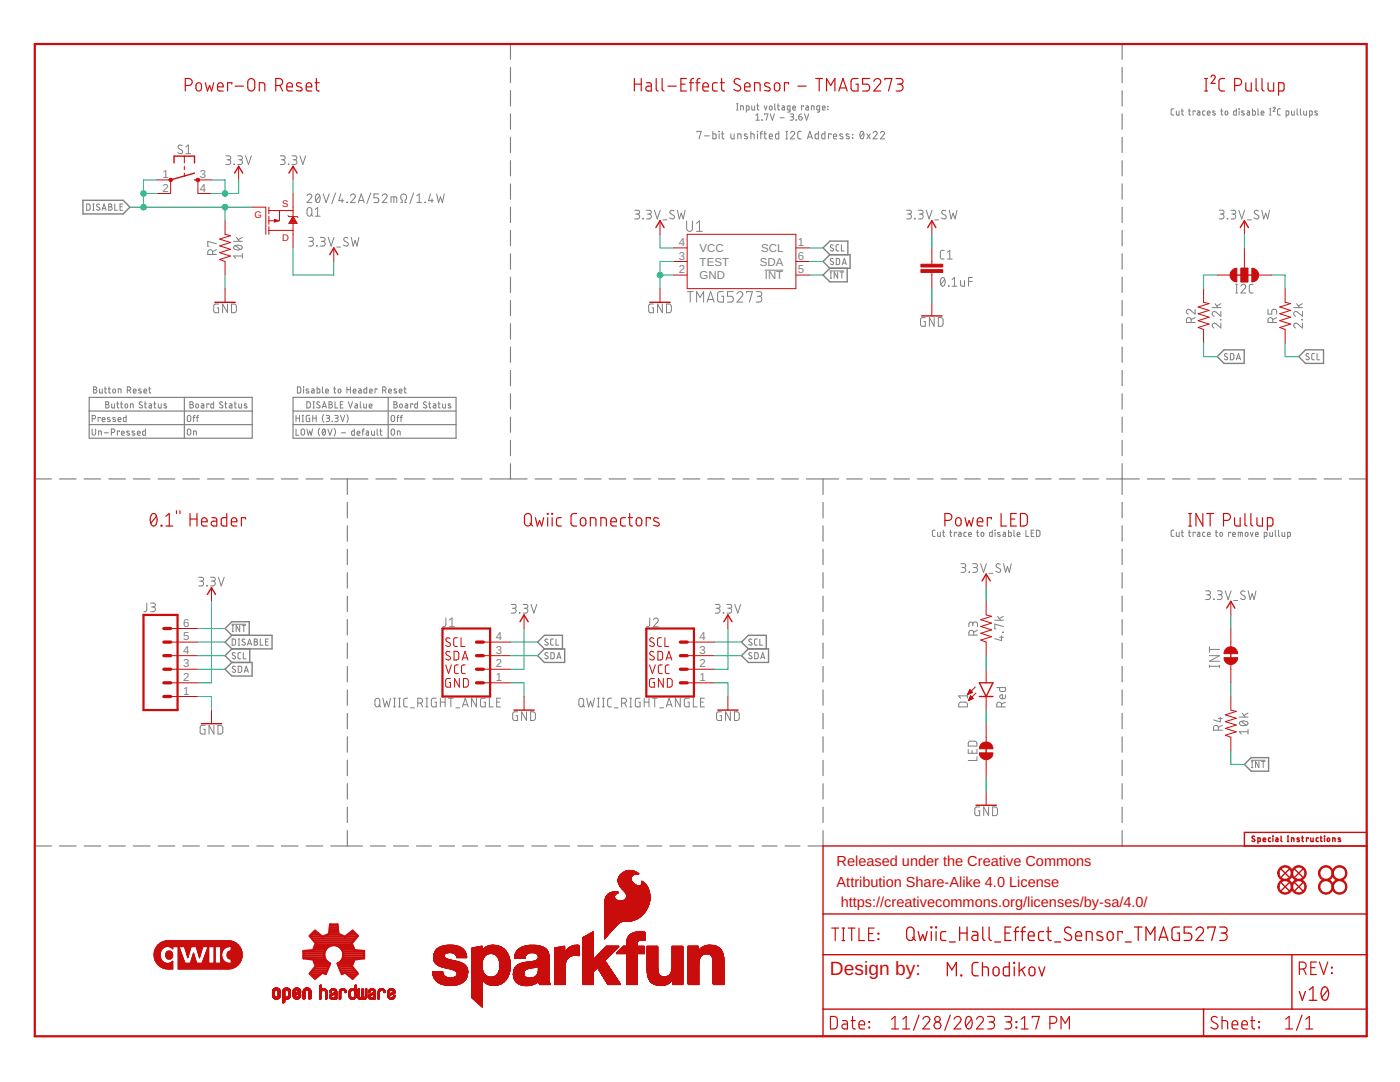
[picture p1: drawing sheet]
<svg xmlns="http://www.w3.org/2000/svg" width="279mm" height="216mm" viewBox="0 0 279 216" stroke-linecap="round" stroke-linejoin="round" font-family="sans-serif">
<defs><g id="words">
<text font-size="3.8" fill="#c90d0c" x="165.6" y="194.6">Design by:</text>
<g font-size="2.9" fill="#c90d0c">
<text x="167" y="172.9">Released under the Creative Commons</text>
<text x="167" y="176.9">Attribution Share-Alike 4.0 License</text>
<text x="167.8" y="181">https://creativecommons.org/licenses/by-sa/4.0/</text>
</g>
<g font-size="2.3" fill="#808080">
<text x="32.4" y="35.5">1</text>
<text x="39.9" y="35.5">3</text>
<text x="32.4" y="38.2">2</text>
<text x="39.9" y="38.2">4</text>
<text x="135.5" y="51.8">3</text>
<text x="135.5" y="49.1">4</text>
<text x="139.6" y="53">TEST</text>
<text x="139.6" y="50.3">VCC</text>
<text x="151.6" y="53">SDA</text>
<text x="151.9" y="50.3">SCL</text>
<text x="159.2" y="49.1">1</text>
<text x="159.2" y="51.8">6</text>
<text x="135.5" y="54.5">2</text>
<text x="139.6" y="55.7">GND</text>
<text x="152.6" y="55.7">INT</text>
<text x="159.2" y="54.5">5</text>
<text x="36.6" y="125">6</text>
<text x="36.6" y="130.5">4</text>
<text x="36.6" y="127.7">5</text>
<text x="98.9" y="130.5">3</text>
<text x="98.9" y="127.7">4</text>
<text x="139.6" y="130.5">3</text>
<text x="139.6" y="127.7">4</text>
<text x="36.6" y="135.9">2</text>
<text x="36.6" y="133.2">3</text>
<text x="98.9" y="135.9">1</text>
<text x="98.9" y="133.2">2</text>
<text x="139.6" y="135.9">1</text>
<text x="139.6" y="133.2">2</text>
<text x="36.6" y="138.6">1</text>
</g>
<g font-size="1.9" fill="#c90d0c">
<text x="56.3" y="41.3">S</text>
<text x="50.8" y="43.5">G</text>
<text x="56.3" y="48.1">D</text>
</g>
</g></defs>
<g fill="none" stroke="#808080" stroke-width=".2">
<path d="M36.4 29.1l-.6-.1-.3 .3 .1 .3 .7 .4a.43 .43 0 0 1 0 .6 .43 .43 0 0 1-.6 0l-.2-.2M37.1 29.3l.5-.4v1.8M37.1 30.7h1M45.1 31.1h.6a.39 .39 0 0 1 .4 .4 .39 .39 0 0 1-.4 .4h-.4M45.6 31.9a.48 .48 0 0 1 .5 .5 .48 .48 0 0 1-.5 .4h-.5M46.7 32.7l.1 .1zM47.4 31.1h.6a.39 .39 0 0 1 .4 .4 .39 .39 0 0 1-.4 .4h-.4M47.9 31.9a.48 .48 0 0 1 .5 .5 .48 .48 0 0 1-.5 .4h-.5M49 31.1l.6 1.7 .6-1.7M55.9 31.1h.6a.39 .39 0 0 1 .4 .4 .39 .39 0 0 1-.4 .4h-.4M56.4 31.9a.48 .48 0 0 1 .5 .5 .48 .48 0 0 1-.5 .4h-.5M57.6 32.7v.1z"/>
<path d="M58.3 31.1h.6a.39 .39 0 0 1 .3 .4 .39 .39 0 0 1-.3 .4h-.4M58.8 31.9a.48 .48 0 0 1 .5 .5 .48 .48 0 0 1-.5 .4h-.5M59.9 31.1l.5 1.7 .6-1.7M61.3 39.1a.47 .47 0 0 1 .7-.4 .47 .47 0 0 1 .1 .8l-.8 .9h.9M63.2 38.8l.2-.1a1.02 1.02 0 0 1 0 1.7 1.08 1.08 0 0 1-.2-1.6zM63.8 39.1l-.8 .9M64.5 38.7l.6 1.7 .6-1.7M67 38.5l-.8 2.1M68 38.7l-.4 1.3h1M68.3 39.7v.7M70 39.1a.48 .48 0 0 1 .6-.4 .48 .48 0 0 1 .2 .8l-.8 .9h.9M74 38.5l-.8 2.1"/>
<path d="M75.6 38.7h-1v.8h.6a.49 .49 0 0 1 .4 .5 .49 .49 0 0 1-.4 .4h-.6M76.3 39.1a.48 .48 0 0 1 .7-.4 .48 .48 0 0 1 .1 .8l-.8 .9h1M78.6 39.3v1.1M82.5 38.5l-.7 2.1M83.2 39.1l.5-.4v1.7M85.9 38.7l-.4 1.3h1M86.2 39.7v.7M87.1 38.7l.4 1.7 .4-1.1 .4 1.1 .4-1.7M139.1 26.4v-.2h.8l-.4 1.5M140.6 27.1h1M142.3 26.2v1.5h.5l.1-.8-.6-.2M143.5 26.2l.1 .1z"/>
<path d="M143.5 26.7v1M144 26.7h.5M144.1 26.2v1.3l.4 .2M145.9 26.7v.8l.2 .2h.4v-1M147 21.9h.3M147 20.7h.3M147.2 20.7v1.2M147.2 27.7v-1l.6 .1 .1 .9M147.8 21.9v-.8l.5 .1 .1 .7M148.9 21.9l.6-.1-.1-.7h-.5v1.3M149.1 26.8l-.5-.1-.1 .2 .7 .4v.3l-.2 .1-.5-.1M149.9 26.7l.6 .1v.9"/>
<path d="M149.9 26.2v1.5M150 21.1v.6l.2 .2h.4v-.8M150.9 23l.3-.3v1.3M150.9 24h.7M151 21.1h.4M151.1 26.2l.1 .1zM151.2 20.7v1.1l.2 .1M151.2 26.7v1M151.7 26.7h.5M152 23.9l.1 .1zM152.2 26.2l-.4 .3v1.2M152.5 26.7h.5"/>
<path d="M152.5 21.1l.3 .8 .3-.8M152.6 22.9v-.2h.7l-.4 1.3M152.6 26.2v1.3l.4 .2M153.5 27.2h.7a.34 .34 0 0 0-.2-.5 .34 .34 0 0 0-.5 .3l.1 .6 .6 .1M153.6 21.3l.2-.2 .3 .2v.5l-.2 .1-.3-.1zM153.7 22.7l.4 1.3 .5-1.3M154.6 20.7v1l.2 .2M155.2 21.1h.4M155.3 20.7v1l.3 .2M155.4 26.2v1.5h-.5l-.1-.2v-.7l.6-.1M155.7 23.5h.8M156.1 21.1h.4l.1 .2v.6h-.5l-.1-.2 .1-.2h.5"/>
<path d="M156.8 26.2h.4M156.8 27.7h.4M157 26.2v1.5M157.7 21.9l-.6-.1 .1-.7h.5v1.1l-.1 .1-.4 .1M157.7 22.7l.5 .1 .2 .1-.2 .4h-.4M157.8 26.5a.41 .41 0 0 1 .5-.3 .41 .41 0 0 1 .2 .7l-.7 .8h.8M158.1 23.3l.2 .1 .1 .3-.2 .2-.5 .1M158.2 21.5h.6a.29 .29 0 0 0-.2-.4 .29 .29 0 0 0-.4 .3l.1 .5h.5M158.9 23.9v.1zM159.4 23.3h.4a.35 .35 0 0 1 .3 .4 .35 .35 0 0 1-.4 .3 .35 .35 0 0 1-.3-.4zM159.9 26.2h-.5l-.2 .3 .1 1 .1 .2h.5M160 22.7l-.4 .1-.2 .5"/>
<path d="M160.4 21.3v-.2h-.4v.8M160.5 22.7l.5 1.3 .4-1.3M160.8 21.1h.4l.1 .2v.6h-.4l-.1-.2 .1-.2h.4M161.1 27.7l.5-1.5 .5 1.5M161.3 27.3h.7M161.9 21.9v-.8l.6 .1v.7M163.3 26.2v1.5h-.5l-.1-.2v-.7l.6-.1M163.6 21.9l-.6-.1 .1-.7h.5v1.1l-.1 .1-.4 .1M164.1 21.5h.6a.29 .29 0 0 0-.2-.4 .29 .29 0 0 0-.4 .3l.1 .5h.5M164.6 26.2v1.5h-.5l-.1-.2v-.6l.6-.2M165.2 21.8h.1M165.2 21.2v.1z"/>
<path d="M165.9 26.9v-.2h-.5v1M166.3 27.2h.7a.34 .34 0 0 0-.2-.5 .34 .34 0 0 0-.5 .3l.1 .6 .6 .1M168.2 26.8l-.5-.1-.1 .2 .6 .4v.3l-.2 .1-.4-.1M169.4 26.8l-.4-.1-.2 .2 .7 .4v.3l-.2 .1-.4-.1M170.1 26.8l.1 .1zM170.1 27.5l.1 .1zM171.8 26.3l.2-.1a.9 .9 0 0 1 0 1.5 .96 .96 0 0 1-.2-1.4zM172.3 26.5l-.6 .9M173 26.7l.7 1M173.7 26.7l-.7 1M174.2 26.5a.4 .4 0 0 1 .6-.3 .4 .4 0 0 1 .1 .7l-.7 .8h.9M175.7 26.5a.4 .4 0 0 1 .6-.3 .4 .4 0 0 1 .1 .7l-.7 .8h.8"/>
<path d="M234.3 21.7l-.5 .1-.1 .2 .1 .9 .5 .1M234.8 22.1v.8l.2 .1h.3v-.9M235.8 22.1h.4M235.9 21.7v1.2l.3 .1M237.2 22.1h.4M237.3 21.7v1.2l.3 .1M238.5 22.3v-.2h-.4v.9M239 22.1l.4 .1 .1 .2v.6l-.5-.1-.1-.3 .6-.1M240.5 22.1l-.4 .1-.1 .2v.5l.5 .1M240.9 22.5h.6a.29 .29 0 0 0-.2-.4 .29 .29 0 0 0-.4 .3l.1 .5 .5 .1M242.5 22.2h-.4l-.1 .1 .5 .3v.3h-.5M243.6 22.1h.4"/>
<path d="M243.8 21.7v1.2l.2 .1M244.6 22.2l.2-.1 .2 .2v.4l-.2 .3-.3-.2zM246.7 21.7v1.3l-.4-.1-.1-.7 .5-.1M247.2 21.7h.1M247.3 22.1v.9M248.3 22.2h-.4l-.1 .1 .5 .4v.2h-.5M248.9 22.1l.4 .1 .1 .2v.6l-.4-.1-.1-.3 .5-.1M250 21.7v1.3l.4-.1 .1-.7-.5-.1M251.1 21.7v1.1l.2 .2M251.7 22.5h.5a.29 .29 0 0 0-.2-.4 .29 .29 0 0 0-.3 .3v.5l.5 .1M253.4 23h.2M253.4 21.7h.2"/>
<path d="M253.5 21.7v1.3M254.1 21.6a.21 .21 0 0 1 .3-.2 .21 .21 0 0 1 0 .4l-.3 .4h.4M255.5 21.7l-.4 .1-.1 .2v.8l.5 .2M256.7 23l.5-.1-.1-.7-.4-.1v1.3M257.7 22.1l.1 .8 .2 .1h.3v-.9M258.9 21.7v1.1l.2 .2M259.5 21.7v1.1l.2 .2M260.2 22.1v.7l.2 .2h.4v-.9M261.3 23l.6-.1-.1-.7-.5-.1v1.3M262.9 22.2h-.4l-.1 .1 .4 .3 .1 .3h-.5M17.3 40.7h.5l.1 .2 .1 .7-.2 .3-.5 .1zM18.5 42h.3"/>
<path d="M18.5 40.7h.3M18.6 40.7v1.3M19.9 40.8a.32 .32 0 0 0-.5 0 .32 .32 0 0 0 0 .4l.4 .2a.31 .31 0 0 1 0 .5 .31 .31 0 0 1-.4 0l-.2-.1M20.4 42l.4-1.3 .4 1.3M20.4 41.6h.7M21.7 40.7l.6 .1v.3l-.2 .2 .3 .2-.2 .4-.5 .1zM21.7 41.3h.4M22.9 40.7v1.3h.6M24 41.3h.4M24.5 40.7h-.5v1.3h.5M42.4 50.8v-.5a.49 .49 0 0 0-.4-.5 .49 .49 0 0 0-.5 .5v.5h1.7M43.2 48.6l-1.7-.4v.9h.2"/>
<path d="M43.2 49.8l-.8 .4M46.6 48.2h1.8M46.7 49.1a1.11 1.11 0 0 1 1.7 .3 1.02 1.02 0 0 1-1.8 0zM47 49l1 .8M47.2 47.4l.6 .8M48.4 51.1h-1.8l.4 .4M48.4 50.6v.9M48.4 47.4l-.9 .4M61.4 41.6l.3-.2 .4 .2 .1 1.1a.48 .48 0 0 1-.4 .4 .48 .48 0 0 1-.5-.4zM61.6 47.4h.6a.39 .39 0 0 1 .3 .4 .39 .39 0 0 1-.3 .4h-.4M62 42.8l.4 .3M62.1 48.2a.48 .48 0 0 1 .5 .4 .48 .48 0 0 1-.5 .5h-.5"/>
<path d="M62.9 41.8l.5-.4v1.7M62.9 43.1h1M63.2 49l.1 .1zM63.9 47.4h.6a.39 .39 0 0 1 .4 .4 .39 .39 0 0 1-.4 .4h-.4M64.4 48.2a.48 .48 0 0 1 .5 .4 .48 .48 0 0 1-.5 .5h-.5M65.5 47.4l.6 1.7 .6-1.7M67.2 49.3h.8M69.2 40.3l.1 .1zM69.4 47.5l-.6-.1-.2 .4 .1 .2 .6 .4a.44 .44 0 0 1 .1 .7 .44 .44 0 0 1-.7-.1l-.2-.1M70.1 47.4l.4 1.7 .4-1.1 .3 1.1 .4-1.7M71.5 40.4l.6-1.7 .6 1.7M71.7 40h.8"/>
<path d="M78 40.4v-1.1l1.1 .1 .1 1M80 40.4h.3v-.5a.63 .63 0 0 1-.2-1 .63 .63 0 0 1 1 .2v.6l-.2 .2v.5h.2M83.2 40.4h1M84.8 40.3l.1 .1zM126.7 42h.6a.38 .38 0 0 1 .4 .3 .38 .38 0 0 1-.4 .4h-.4M127.2 42.7a.49 .49 0 0 1 .5 .5 .49 .49 0 0 1-.5 .5h-.5M128.3 43.6l.1 .1zM129 42h.6a.38 .38 0 0 1 .4 .3 .38 .38 0 0 1-.4 .4h-.4M129.5 42.7a.49 .49 0 0 1 .5 .5 .49 .49 0 0 1-.5 .5h-.5M130.6 42l.6 1.7 .6-1.7M132.3 43.9h.8M134.5 42.1l-.6-.1-.2 .3 .1 .3 .6 .4a.43 .43 0 0 1 .1 .6 .43 .43 0 0 1-.7 0l-.2-.1"/>
<path d="M135.2 42l.4 1.7 .4-1.2 .4 1.2 .3-1.7M137 44.1v1.5a.58 .58 0 0 0 .6 .6 .58 .58 0 0 0 .6-.6v-1.5M137.2 58.2h1.1M137.8 58.2v2.1M139 44.6l.6-.5v2.1M139 46.2h1.2M141.3 59.8h1M144.4 58.2h-.9l-.3 .3v1.5l.3 .2 .9 .1v-1.2h-.4M146.3 58.2h-1.1v.9h.7a.59 .59 0 0 1 .5 .6 .59 .59 0 0 1-.5 .6h-.7M147.1 58.7a.57 .57 0 0 1 .8-.5 .57 .57 0 0 1 .2 .9l-1 1.2h1.2M149 58.4v-.2h1.2l-.6 2.1M150.9 58.2h.7a.47 .47 0 0 1 .4 .5 .47 .47 0 0 1-.4 .4h-.5"/>
<path d="M151.5 59.1a.58 .58 0 0 1 .6 .6 .58 .58 0 0 1-.6 .6h-.6M152.6 53.9h3.7M165.6 54.1h2.8M165.7 55.5h.2M165.7 54.3h.2M165.8 54.3v1.2M166.3 48.9a.31 .31 0 0 0-.5 0 .31 .31 0 0 0 0 .5l.5 .3a.35 .35 0 0 1-.2 .4 .35 .35 0 0 1-.4-.2M166.3 51.7a.31 .31 0 0 0-.5-.1 .31 .31 0 0 0 0 .5l.5 .3a.35 .35 0 0 1-.2 .4 .35 .35 0 0 1-.4-.2M166.9 51.6h.5l.2 .2v.8l-.4 .2h-.3zM167.2 54.3v1.2l-.7-1.2v1.2M167.4 48.8l-.4 .1-.1 .2v.9l.5 .1M167.7 54.3h.7"/>
<path d="M167.9 48.8v1.3h.6M168 54.3v1.2M168.1 52.8l.4-1.2 .4 1.2M168.2 52.5h.6M180.9 42h.6a.38 .38 0 0 1 .4 .3 .38 .38 0 0 1-.4 .4h-.4M181.4 42.7a.49 .49 0 0 1 .5 .5 .49 .49 0 0 1-.5 .5h-.5M182.5 43.6l.1 .1zM183.3 42h.6a.38 .38 0 0 1 .3 .3 .38 .38 0 0 1-.3 .4h-.4M183.7 42.7a.49 .49 0 0 1 .5 .5 .49 .49 0 0 1-.5 .5h-.4M184.8 42l.6 1.7 .6-1.7M186.5 43.9h.8M187.9 55.5l.3-.1a1.02 1.02 0 0 1 0 1.7 1.06 1.06 0 0 1-.3-1.6z"/>
<path d="M188.4 50h-.5l-.2 .3v1.2l.2 .2h.5M188.5 55.8l-.7 .9M188.8 42.1l-.6-.1-.3 .3 .1 .3 .7 .4a.43 .43 0 0 1 0 .6 .43 .43 0 0 1-.6 0l-.2-.1M189.1 51.7h.9M189.1 50.3l.4-.3v1.7M189.3 57l.1 .1zM189.4 42l.4 1.7 .4-1.2 .4 1.2 .4-1.7M190 57.1h1M190 55.8l.5-.4v1.7M191.7 56v.9l.3 .2h.5v-1.1M193.3 56.2h.8M194.1 55.4h-.8v1.7"/>
<path d="M243.3 42h.6a.38 .38 0 0 1 .4 .3 .38 .38 0 0 1-.4 .4h-.4M243.8 42.7a.49 .49 0 0 1 .5 .5 .49 .49 0 0 1-.5 .5h-.5M244.9 43.6l.1 .1zM245.7 42h.5a.38 .38 0 0 1 .4 .3 .38 .38 0 0 1-.4 .4h-.3M246.1 42.7a.49 .49 0 0 1 .5 .5 .49 .49 0 0 1-.5 .5h-.4M246.6 58.5h.4M246.6 56.7h.4M246.8 56.7v1.8M247.2 42l.6 1.7 .6-1.7M247.6 57.1a.48 .48 0 0 1 .7-.3 .48 .48 0 0 1 .2 .7l-.9 1h1M248.9 43.9h.8M250.1 56.7l-.5 .1-.3 .3v1.1l.3 .2 .5 .1"/>
<path d="M251.1 42.1a.43 .43 0 0 0-.6-.1 .43 .43 0 0 0 0 .7l.6 .3a.44 .44 0 0 1 0 .6 .44 .44 0 0 1-.7 0l-.1-.1M251.8 42l.4 1.7 .4-1.2 .4 1.2 .4-1.7M18.7 77.2h.4l.2 .2-.3 .3 .3 .3-.1 .4h-.5zM18.7 77.7h.3M19.9 77.6v.7l.2 .1h.3v-.8M20.8 77.6h.5M21 77.2v1l.3 .2M21.6 77.6h.4M21.8 77.2v1.1l.2 .1M22.6 77.7l.4 .1v.5l-.2 .1-.3-.1zM23.6 78.4v-.8l.5 .1 .1 .7M25.4 77.9l.6-.2 .1-.3-.2-.2h-.5v1.2"/>
<path d="M25.8 77.9l.3 .5M26.6 78h.6a.29 .29 0 0 0-.2-.4 .29 .29 0 0 0-.4 .3v.4l.6 .1M28.2 77.7l-.4-.1-.2 .2 .6 .3v.2l-.5 .1M28.7 78h.6a.29 .29 0 0 0-.2-.4 .29 .29 0 0 0-.4 .3v.4l.6 .1M29.7 77.6h.4M29.8 77.2v1l.3 .2M43.6 60.7h-.6l-.3 .2v1.1l.2 .4h.7v-1h-.3M45.4 60.7v1.7l-1-1.7v1.7M46.2 60.7h.6l.4 .3v1.1l-.4 .3h-.6zM59.4 77.2h.4l.2 .2v.8l-.2 .2h-.4zM60.6 77.2h.1M60.6 77.6v.8"/>
<path d="M61.6 77.7l-.3-.1-.2 .2 .5 .3v.2l-.5 .1M62.2 77.6h.4l.1 .2v.6h-.4l-.2-.2 .2-.2h.4M63.3 77.2v1.2h.4l.1-.7-.5-.1M64.3 77.2v1l.3 .2M65 78h.6a.3 .3 0 0 0-.2-.4 .3 .3 0 0 0-.4 .3l.1 .5h.5M66.6 77.6h.4M66.7 77.2l.1 1.1 .2 .1M67.6 77.7l.4 .1v.5l-.2 .1-.3-.1zM69.2 77.7h.7M69.2 77.2v1.2M69.9 77.2v1.2M70.5 78h.5a.29 .29 0 0 0-.2-.4 .29 .29 0 0 0-.3 .3v.4l.5 .1"/>
<path d="M71.6 77.6h.4l.1 .2v.6h-.5l-.1-.2 .1-.2h.5M73.2 77.2v1.2h-.5v-.7l.5-.1M73.7 78h.6a.29 .29 0 0 0-.2-.4 .29 .29 0 0 0-.4 .3l.1 .4 .5 .1M75.2 77.7v-.1h-.4v.8M76.4 77.9l.6-.2v-.4l-.6-.1v1.2M76.8 77.9l.2 .5M77.6 78h.5a.29 .29 0 0 0-.2-.4 .29 .29 0 0 0-.3 .3v.4l.5 .1M79.1 77.7l-.4-.1-.1 .2 .5 .3 .1 .2-.6 .1M79.7 78h.5a.29 .29 0 0 0-.2-.4 .29 .29 0 0 0-.3 .3v.4l.5 .1M80.6 77.6h.4M80.8 77.2v1.1l.2 .1M130.4 60.7h-.6l-.3 .2v1.3l.2 .2h.7v-1h-.3"/>
<path d="M132.2 60.7v1.7l-1-1.7v1.7M133 60.7h.6l.3 .3 .1 .9-.4 .5h-.6zM139 60.3v-2.1l.7 1.2 .7-1.2v2.1M141.1 60.3l.7-2.1 .7 2.1M184.7 63.4h-.6l-.4 .2v1.3l.2 .2h.8v-.9h-.3M186.4 63.4v1.7l-.9-1.7v1.7M187.3 63.4h.6l.3 .3v1.1l-.3 .3h-.6zM237.7 64.3v-.4a.48 .48 0 0 0-.5-.5 .48 .48 0 0 0-.4 .5v.4h1.7M238.5 61.7v1l-1-.8a.47 .47 0 0 0-.7 .1 .47 .47 0 0 0 .4 .7M238.5 63.4l-.8 .4M241.9 61.4h1.7M242.5 60.6l.6 .8"/>
<path d="M243.6 63.8h.1M243.6 64.5v.9l-.9-.8a.48 .48 0 0 0-.8 .2 .48 .48 0 0 0 .4 .6M243.6 62.1v1l-.9-.8a.47 .47 0 0 0-.7 .1 .47 .47 0 0 0 .3 .7M243.6 60.6l-.8 .4M245 70.7l-.5-.1-.1 .2 .5 .5a.31 .31 0 0 1 0 .4 .31 .31 0 0 1-.4 0l-.2-.1M245.6 70.5l.4 .1 .3 .3-.1 .7-.3 .2h-.3zM246.7 71.8l.5-1.3 .4 1.3M246.8 71.5h.7M253 61.7v1h.8v-.6a.5 .5 0 0 1 .5-.4 .5 .5 0 0 1 .5 .4v.6M254 64.3v-.4a.48 .48 0 0 0-.5-.5 .48 .48 0 0 0-.5 .5v.4h1.8M254.8 63.4l-.8 .4M258.2 61.4h1.7"/>
<path d="M258.8 60.6l.6 .8M259.8 63.8h.1zM259.9 64.5v.9l-.9-.8a.47 .47 0 0 0-.8 .2 .47 .47 0 0 0 .4 .6M259.9 62.1v1l-.9-.8a.46 .46 0 0 0-.8 .1 .46 .46 0 0 0 .4 .7M259.9 60.6l-.8 .4M261.2 70.7l-.4-.1-.2 .2 .7 .6a.35 .35 0 0 1-.3 .4 .35 .35 0 0 1-.4-.2M262.3 70.5l-.4 .1-.1 .2 .1 .9 .4 .1M262.8 70.5v1.3h.6M18.4 83.6l.6-.2v-.4l-.6-.1v1.2M18.4 85.6v1l.2 .2 .4-.2 .1-1M19.7 86.8v-.8l.5 .1v.7M20 83.4v-.1h-.4v.8"/>
<path d="M20.4 83.7h.6a.3 .3 0 0 0-.2-.4 .3 .3 0 0 0-.4 .3l.1 .5h.5M20.8 86.4h.8M21.1 80.2l.6 .1v.3l-.3 .1 .4 .3-.2 .4h-.5zM21.1 80.7h.3M21.9 83.4l-.4-.1-.1 .2 .5 .3 .1 .2-.6 .1M22.2 86.3l.6-.2 .1-.2-.2-.3h-.5v1.2M22.3 80.6v.7l.2 .1h.3v-.8M23 83.4l-.4-.1-.1 .2 .5 .3 .1 .2-.6 .1M23.3 80.6h.4M23.4 80.2l.1 1.1 .2 .1M23.6 83.7h.5a.3 .3 0 0 0-.2-.4 .3 .3 0 0 0-.3 .3l.1 .5h.4M23.9 86.1v-.1h-.5v.8"/>
<path d="M24.1 80.6h.4M24.2 80.2v1l.3 .2M24.2 86.4h.6a.29 .29 0 0 0-.2-.4 .29 .29 0 0 0-.4 .3l.1 .4 .5 .1M25 80.6h.3l.2 .2v.5l-.2 .1-.3-.1zM25.2 82.9v1.2h-.5l-.1-.7 .6-.1M25.8 86.1l-.3-.1-.2 .2 .5 .4v.1l-.5 .1M26 81.4v-.8l.6 .1v.7M26.8 86.1l-.3-.1-.1 .2 .5 .4v.1l-.5 .1M27.4 86.4h.6a.29 .29 0 0 0-.2-.4 .29 .29 0 0 0-.4 .3v.4l.6 .1M28.4 80.3l-.4-.1-.2 .3 .5 .4a.31 .31 0 0 1 0 .5 .31 .31 0 0 1-.4-.1l-.2-.1M28.8 80.6h.4M29 80.2v1.1l.2 .1"/>
<path d="M29 85.6v1.2h-.3l-.2-.1v-.6l.5-.1M29.8 80.6h.3l.1 .2v.6h-.4l-.1-.4 .5-.1M30.7 80.6h.4M30.8 80.2l.1 1.1 .2 .1M31.6 80.6v.6l.2 .2h.4v-.8M33.2 80.6h-.4l-.1 .2 .5 .3 .1 .2h-.6M37.5 83l.3-.1 .3 .3-.1 .7-.2 .2-.4-.2zM37.5 85.7l.3-.1 .3 .3-.1 .7-.2 .2-.4-.2zM37.9 80.2h.4l.2 .2-.2 .3 .3 .3-.2 .4h-.5zM37.9 80.7h.4M38.5 83.3h.4M38.6 86.8v-.8l.6 .1v.7"/>
<path d="M38.9 82.9l-.2 .2v1M39.2 80.6h.2l.2 .2v.5l-.2 .1-.3-.1zM39.2 83.3h.4M39.6 82.9l-.3 .2v1M40.2 80.6h.4l.1 .2v.6h-.5v-.4l.5-.1M41.7 80.7v-.1h-.4v.8M42.6 80.2v1.2h-.4l-.1-.7 .5-.1M44.4 80.3l-.4-.1-.2 .3 .5 .4a.31 .31 0 0 1 .1 .5 .31 .31 0 0 1-.5-.1l-.1-.1M44.9 80.6h.4M45 80.2v1.1l.3 .1M45.8 80.6h.4l.1 .2v.6h-.5v-.4l.5-.1M46.7 80.6h.5"/>
<path d="M46.9 80.2v1.1l.3 .1M47.6 80.6v.6l.3 .2h.3v-.8M49.2 80.6h-.4l-.1 .2 .6 .3v.2h-.6M59.1 85.6v1.2h.5M59.1 82.9v1.2M59.1 83.4h.7M59.8 82.9v1.2M60.2 85.7l.3-.1 .3 .3-.1 .7-.2 .2-.4-.2zM60.3 82.9h.3M60.3 84.1h.3M60.4 82.9v1.2M61.2 80.2h.5l.2 .2v.8l-.2 .2h-.5z"/>
<path d="M61.3 85.6l.2 1.2 .3-.8 .3 .8 .3-1.2M61.8 82.9l-.6 .1-.1 .8 .2 .3h.5v-.7h-.2M62.4 83.4h.7M62.4 82.9v1.2M62.5 81.4h.2M62.5 80.2h.2M62.6 80.2v1.2M63.1 82.9v1.2M63.8 85.4l-.3 .8 .3 .8M63.8 80.3l-.4-.1-.2 .3 .6 .4a.32 .32 0 0 1 0 .5 .32 .32 0 0 1-.5-.1l-.1-.1M64.3 81.4l.4-1.2 .4 1.2M64.4 81.1h.6"/>
<path d="M64.4 85.7l.2-.1a.67 .67 0 0 1 .4 .6 .67 .67 0 0 1-.5 .6l-.2-.6zM64.6 82.7l-.3 .8 .3 .8M64.9 85.9l-.6 .7M65.1 82.9h.5l.2 .2-.2 .3h-.4M65.4 85.6l.4 1.2 .5-1.2M65.4 83.4l.3 .2v.4l-.6 .1M65.7 80.2l.5 .1v.3l-.2 .1 .3 .3-.2 .4h-.4zM65.7 80.7h.3M66.3 84.1h.1M66.7 85.4l.3 .8-.3 .8M66.8 82.9h.5l.2 .2-.2 .3h-.3M66.9 80.2v1.2h.5"/>
<path d="M67.2 83.4l.2 .2v.4l-.6 .1M67.9 80.7h.4M68 82.9l.4 1.2 .4-1.2M68.2 86.4h.8M68.5 80.2h-.6v1.2h.6M69.2 82.7l.3 .8-.3 .8M69.5 80.2l.4 1.2 .5-1.2M70.7 85.6v1.2h-.4l-.1-.7 .5-.1M70.9 80.6h.3l.1 .2v.6h-.4l-.1-.4 .5-.1M71.3 86.4h.5a.29 .29 0 0 0-.2-.4 .29 .29 0 0 0-.3 .3v.4l.5 .1M71.9 80.2v1l.2 .2M72.2 86h.5"/>
<path d="M72.6 80.6v.7l.2 .1h.3v-.8M72.7 85.6l-.3 .1v1.1M73.1 86h.4l.1 .2v.6h-.5l-.1-.2 .1-.2h.5M73.7 81h.5a.29 .29 0 0 0-.2-.4 .29 .29 0 0 0-.3 .3v.4l.5 .1M74.1 86v.6l.3 .2h.3v-.8M75.3 85.6v1l.2 .2M75.8 86h.4M75.9 85.6l.1 1.1 .2 .1M78.2 83h.4l.2 .2-.1 .7-.2 .2h-.3l-.1-.3zM78.2 85.7h.4l.2 .2-.1 .7-.2 .2h-.3l-.1-.3zM78.6 80.2h.5l.1 .2-.2 .3 .3 .3-.2 .4h-.5zM78.6 80.7h.4"/>
<path d="M79.2 83.3h.4M79.3 86.8v-.8l.5 .1 .1 .7M79.6 82.9l-.3 .2v1M79.9 80.6h.2l.2 .2v.5l-.2 .1-.3-.1zM79.9 83.3h.4M80.3 82.9l-.3 .2v1M80.9 80.6h.4l.1 .2v.6h-.5l-.1-.4 .6-.1M82.4 80.7v-.1h-.4v.8M83.3 80.2v1.2h-.4l-.1-.7 .5-.1M85.1 80.3l-.4-.1-.2 .3 .5 .4a.34 .34 0 0 1 0 .5 .34 .34 0 0 1-.5-.2M85.6 80.6h.4M85.7 80.2v1l.3 .2"/>
<path d="M86.5 80.6h.4l.1 .2v.6h-.4l-.2-.4 .6-.1M87.4 80.6h.4M87.6 80.2v1.1l.2 .1M88.3 80.6v.6l.2 .2h.4v-.8M89.9 80.6h-.4l-.1 .2 .6 .3v.2h-.6M39.7 115.2h.6a.38 .38 0 0 1 .3 .4 .38 .38 0 0 1-.3 .4h-.4M40.2 116a.49 .49 0 0 1 .4 .4 .49 .49 0 0 1-.4 .5h-.5M41.3 116.8l.1 .1zM42 115.2h.6a.38 .38 0 0 1 .4 .4 .38 .38 0 0 1-.4 .4h-.4M42.5 116a.49 .49 0 0 1 .5 .4 .49 .49 0 0 1-.5 .5h-.5M43.6 115.2l.6 1.7 .5-1.7M186.6 105.8h-.4l-.1 .3v.9h.5"/>
<path d="M187.1 106.2v.7l.2 .1h.4v-.8M188.1 106.2h.4M188.3 105.8v1l.2 .2M189.5 106.2h.4M189.7 105.8v1l.2 .2M190.9 106.4v-.2h-.4v.8M191.3 106.2h.4l.1 .2v.6h-.4l-.1-.3 .5-.1M191.8 112.5h.6a.38 .38 0 0 1 .3 .4 .38 .38 0 0 1-.3 .3h-.4M192.3 113.2a.49 .49 0 0 1 .5 .5 .49 .49 0 0 1-.5 .5h-.5M192.8 106.2h-.3l-.1 .2v.5l.4 .1M193.3 106.6h.5a.29 .29 0 0 0-.1-.4 .29 .29 0 0 0-.4 .3l.1 .5h.4M193.4 114.1l.1 .1z"/>
<path d="M194.1 112.5h.6a.38 .38 0 0 1 .4 .4 .38 .38 0 0 1-.4 .3h-.4M194.6 113.2a.49 .49 0 0 1 .5 .5 .49 .49 0 0 1-.5 .5h-.5M194.9 106.2h.4M195.1 105.8v1l.2 .2M195.7 112.5l.6 1.7 .5-1.7M195.9 106.3l.2-.1 .2 .2v.4l-.2 .2-.3-.1zM197.4 114.4h.8M198 105.8v1.2h-.4l-.1-.7 .5-.1M198.5 105.8l.1 .1zM198.6 106.2v.8M199.6 106.3l-.4-.1-.1 .2 .5 .4v.2h-.5M199.6 112.6l-.6-.1-.2 .4 .1 .2 .6 .4a.44 .44 0 0 1 .1 .6 .44 .44 0 0 1-.7 0l-.2-.1"/>
<path d="M200.2 106.2h.4l.1 .2v.6h-.4l-.1-.3 .5-.1M200.3 112.5l.4 1.7 .4-1.1 .3 1.1 .4-1.7M201.3 105.8v1.2h.4l.1-.7-.5-.1M202.4 105.8v1l.2 .2M203 106.6h.5a.29 .29 0 0 0-.1-.4 .29 .29 0 0 0-.4 .3v.4l.5 .1M204.7 105.8v1.2h.6M205.8 106.4h.4M206.4 105.8h-.6v1.2h.6M206.9 105.8h.4l.2 .2 .1 .7-.3 .3h-.4zM234.3 105.8h-.5l-.1 .3v.8l.6 .1M234.8 106.2v.6l.2 .2h.3v-.8M235.8 106.2h.4"/>
<path d="M235.9 105.8v1l.3 .2M237.2 106.2h.4M237.3 105.8v1l.3 .2M238.5 106.4v-.2h-.4v.8M239 106.2h.4l.1 .2v.6h-.5v-.3l.5-.1M240.5 106.2h-.4l-.1 .2 .1 .6h.4M240.6 117.9h.6a.38 .38 0 0 1 .4 .4 .38 .38 0 0 1-.4 .4h-.4M241 106.6h.5a.29 .29 0 0 0-.2-.4 .29 .29 0 0 0-.3 .3l.1 .5h.4M241.1 118.7a.49 .49 0 0 1 .5 .4 .49 .49 0 0 1-.5 .5h-.5M242.2 119.5l.1 .1zM242.5 106.2h.5M242.7 105.8v1l.3 .2"/>
<path d="M243 117.9h.5a.38 .38 0 0 1 .4 .4 .38 .38 0 0 1-.4 .4h-.4M243.4 118.7a.49 .49 0 0 1 .5 .4 .49 .49 0 0 1-.5 .5h-.4M243.5 106.4l.1-.2 .4 .2v.5l-.2 .1-.3-.1zM244.5 117.9l.6 1.7 .6-1.7M245.6 106.4v-.2h-.4v.8M246 106.6h.5a.29 .29 0 0 0-.1-.4 .29 .29 0 0 0-.4 .3v.4l.5 .1M246.2 119.8h.8M247.1 107v-.8h.7l.1 .8M247.5 106.2v.8M248.4 118l-.5-.1-.3 .4 .2 .3 .5 .3a.43 .43 0 0 1 .1 .7 .43 .43 0 0 1-.7-.1l-.1-.1M248.5 106.4l.2-.2 .3 .2v.5l-.1 .1-.4-.1zM249.1 117.9l.4 1.7 .4-1.1 .4 1.1 .4-1.7"/>
<path d="M249.5 106.2l.3 .8 .3-.8M250.5 106.6h.6a.29 .29 0 0 0-.2-.4 .29 .29 0 0 0-.4 .3l.2 .5h.4M252.3 107l.5-.1v-.7h-.5v1.3M253.4 106.2v.7l.2 .1h.4v-.8M254.5 105.8v1l.2 .2M255.2 105.8v1l.2 .2M255.8 106.2l.1 .7 .2 .1h.3v-.8M257 107l.5-.1v-.7h-.5v1.3M29.3 120.3v1.5l-.2 .2-.4 .1M30.1 120.3h.5a.39 .39 0 0 1 .4 .4 .39 .39 0 0 1-.4 .4h-.4M30.5 121.1a.48 .48 0 0 1 .5 .5 .48 .48 0 0 1-.5 .5h-.4M46.3 124.6h2.8"/>
<path d="M46.3 127.5h.5l.2 .2v.8l-.2 .2h-.5zM46.3 126h.3M46.3 124.8h.3M46.5 124.8v1.2M46.9 130.3l-.4-.1-.1 .3 .5 .4a.34 .34 0 0 1-.1 .6 .34 .34 0 0 1-.5-.2M46.9 133l-.4-.1-.1 .3 .5 .4a.34 .34 0 0 1-.1 .6 .34 .34 0 0 1-.5-.2M47.5 132.9h.5l.2 .2v.9l-.2 .1-.5 .1zM47.6 128.7h.2M47.6 127.5h.2M47.7 127.5v1.2M47.8 124.8v1.2l-.7-1.2v1.2M48 130.2h-.4l-.1 .3v.8l.5 .2"/>
<path d="M48.3 124.8h.7M48.6 130.2v1.3h.5M48.7 124.8v1.2M48.7 134.2l.4-1.3 .5 1.3M48.9 133.9h.6M48.9 127.6a.31 .31 0 0 0-.5-.1 .31 .31 0 0 0 .1 .5l.4 .3a.35 .35 0 0 1-.2 .5 .35 .35 0 0 1-.4-.2M49.4 128.7l.4-1.2 .4 1.2M49.5 128.4h.6M50.7 127.5l.6 .1v.4l-.2 .1 .3 .2-.2 .4h-.5zM50.7 128.1h.4M51.9 127.5v1.2h.6M53 128.1h.4"/>
<path d="M53.6 127.5h-.6v1.2h.6M75 139.5l.2-.2 .5 .2 .1 1.1a.49 .49 0 0 1-.5 .5 .49 .49 0 0 1-.5-.5zM76.4 139.3l.4 1.8 .4-1.2 .4 1.2 .3-1.8M78.5 139.3h.4M78.7 139.3v1.8M79.5 139.3h.4M79.7 139.3v1.8M81.3 139.3l-.5 .1-.2 .3v1.1l.2 .2 .5 .1M85 139.3h.4M85.2 139.3v1.8M87.1 139.3h-.6l-.4 .3v1.1l.2 .3 .8 .1v-1h-.3M87.9 139.3v1.8"/>
<path d="M88.8 139.3v1.8M89 123.3l-.1 1.5-.2 .2-.3 .1M89.5 139.3h.9M89.7 125.1h1M89.7 123.7l.5-.4v1.8M90 139.3v1.8M95.1 139.3v1.8l-1-1.8v1.8M96.9 139.3h-.6l-.4 .3v1.1l.2 .3 .8 .1v-1h-.3M97.7 139.3v1.8h.7M99.9 139.3h-.8v1.8h.8M102 120.6h.6a.38 .38 0 0 1 .4 .4 .38 .38 0 0 1-.4 .4h-.3M102.5 121.4a.49 .49 0 0 1 .5 .5 .49 .49 0 0 1-.5 .4h-.5"/>
<path d="M103.7 122.2l.1 .1zM104.4 120.6h.6a.38 .38 0 0 1 .3 .4 .38 .38 0 0 1-.3 .4h-.4M104.9 121.4a.49 .49 0 0 1 .5 .5 .49 .49 0 0 1-.5 .4h-.5M106 120.6l.6 1.7 .5-1.7M109.3 127.6a.31 .31 0 0 0-.5-.1 .31 .31 0 0 0 .1 .5l.5 .3a.35 .35 0 0 1-.2 .5 .35 .35 0 0 1-.5-.2M109.3 130.3a.31 .31 0 0 0-.4-.1 .31 .31 0 0 0 0 .5l.5 .3a.35 .35 0 0 1-.2 .5 .35 .35 0 0 1-.5-.2M109.9 130.2h.5l.2 .2v.8l-.3 .3h-.4zM110.4 127.5h-.4l-.1 .3 .1 .9h.4M111 127.5v1.2h.5M111.1 131.5l.4-1.3 .5 1.3M111.2 131.1h.6M115.6 139.5l.3-.2 .5 .2 .1 1.1a.48 .48 0 0 1-.5 .5 .48 .48 0 0 1-.5-.5z"/>
<path d="M117.1 139.3l.4 1.8 .4-1.2 .3 1.2 .4-1.8M119.2 139.3h.4M119.4 139.3v1.8M120.2 139.3h.4M120.4 139.3v1.8M122 139.3l-.5 .1-.2 .3v1.1l.2 .2 .5 .1M125.7 139.3h.4M125.9 139.3v1.8M127.7 139.3h-.5l-.4 .3v1.2l.2 .2 .7 .1v-1h-.2M128.6 139.3v1.8M129.5 139.3v1.8M129.7 123.3l-.1 1.5-.2 .2-.3 .1"/>
<path d="M130.2 139.3h.9M130.4 123.7a.48 .48 0 0 1 .7-.4 .48 .48 0 0 1 .1 .8l-.8 1h1M130.7 139.3v1.8M135.8 139.3v1.8l-1-1.8v1.8M137.5 139.3h-.5l-.4 .3v1.1l.2 .3 .7 .1v-1h-.3M138.4 139.3v1.8h.7M140.6 139.3h-.8v1.8h.8M142.7 120.6h.6a.38 .38 0 0 1 .4 .4 .38 .38 0 0 1-.4 .4h-.4M143.2 121.4a.49 .49 0 0 1 .5 .5 .49 .49 0 0 1-.5 .4h-.5M144.3 122.2l.1 .1zM145.1 120.6h.5a.38 .38 0 0 1 .4 .4 .38 .38 0 0 1-.4 .4h-.3M145.6 121.4a.49 .49 0 0 1 .4 .5 .49 .49 0 0 1-.4 .4h-.5"/>
<path d="M146.6 120.6l.6 1.7 .6-1.7M150 127.6l-.4-.1-.2 .3 .5 .4a.31 .31 0 0 1 .1 .5 .31 .31 0 0 1-.5 0l-.1-.1M150 130.3l-.4-.1-.2 .3 .5 .4a.31 .31 0 0 1 .1 .5 .31 .31 0 0 1-.5 0l-.1-.1M150.6 130.2h.5l.2 .4v.6l-.3 .3h-.4zM151.1 127.5h-.4l-.1 .3v.8l.5 .1M151.6 127.5v1.2h.6M151.8 131.5l.4-1.3 .4 1.3M151.9 131.1h.6M193.1 138.4v.9M193.1 138.9h-1.8l.4 .4M194.1 124.6a.48 .48 0 0 1 .5-.5 .48 .48 0 0 1 .5 .5v.5M194.1 124.9v-.4a.39 .39 0 0 0-.4-.4 .39 .39 0 0 0-.3 .4v.6"/>
<path d="M194.3 126.7v-.5a.49 .49 0 0 0-.5-.4 .49 .49 0 0 0-.4 .4v.5h1.7M195.1 125.8l-.8 .3M198.5 123.8h1.8M198.9 137.2h1.8l-.1 .6-.2 .2-.8-.1-.1-.7M199.1 123l.6 .8M199.5 127.1h.8M199.9 126.9v.9l-1.4-.4M200.2 126.1l.1 .1zM200.3 125l-1.8-.5v1h.2M200.3 123l-.9 .4M200.7 138.6l-.1 .7-.7 .1a.41 .41 0 0 1-.4-.5 .41 .41 0 0 1 .6-.3v.8M241.4 132.9h2"/>
<path d="M241.4 129v1.2M241.4 132.7v.5M241.4 130.8h2l-2 1.2h2M241.4 129.6h2M243.4 132.7v.5M40.9 144.7h-.6l-.3 .3v1.2l.2 .3h.7v-1h-.3M42.7 144.7v1.8l-1-1.8v1.8M43.5 144.7l.6 .1 .3 .3v1.1l-.3 .3h-.6zM75.6 140.7l.4 .4M78.5 141.1h.4M79.5 141.1h.4M81.9 141.2h.8"/>
<path d="M83.4 140.3h.5a.49 .49 0 0 0 .4-.5 .49 .49 0 0 0-.4-.5h-.5v1.8M83.9 140.3l.4 .8M85 141.1h.4M87.9 140.1h.9M91 141.2h.8M92.3 141.1l.6-1.8 .6 1.8M92.4 140.6h.9M99.1 140.1h.6M103.3 142h-.6l-.3 .3-.1 1.1 .3 .3 .7 .1v-1h-.3M105.1 142v1.8l-1-1.8v1.8M105.9 142h.6l.3 .4v1l-.3 .3-.6 .1zM116.3 140.7l.4 .4"/>
<path d="M119.2 141.1h.4M120.2 141.1h.4M122.6 141.2h.8M124.1 140.3h.4a.49 .49 0 0 0 .5-.5 .49 .49 0 0 0-.5-.5h-.4v1.8M124.7 140.3l.3 .8M125.7 141.1h.4M128.6 140.1h.9M131.7 141.2h.7M133 141.1l.5-1.8 .6 1.8M133.1 140.6h.9M139.8 140.1h.6M144 142h-.6l-.4 .3v1.1l.3 .3 .7 .1v-1h-.3"/>
<path d="M145.8 142v1.8l-1-1.8v1.8M146.6 142h.6l.3 .4v1l-.3 .3-.6 .1zM191.5 140.2h1.4l.1 .2 .1 .7h-1.8v-.7zM193.2 149.5v.8h1.8v-.8M193.3 148.1l.4-.2 1.1 .1 .1 .2 .1 .7h-1.8zM194 149.7v.6M195 151v.7h-1.8M199.9 141.1v-.5a.49 .49 0 0 0-.5-.5 .49 .49 0 0 0-.5 .5v.5h1.8M200.7 140.1l-.8 .4M243.1 145.7v-.5a.48 .48 0 0 0-.4-.5 .48 .48 0 0 0-.5 .5v.5h1.7M243.1 143.4h.8M243.5 143.1v.9l-1.3-.3"/>
<path d="M243.9 144.7l-.8 .4M247.3 143.1h1.8M247.5 144.1a1.08 1.08 0 0 1 1.6 .2 1.04 1.04 0 0 1-1.8 0zM247.7 143.9l1 .8M247.9 142.3l.6 .8M249.1 145.5v1M249.1 146h-1.8l.4 .5M249.1 142.3l-.8 .4M249.7 151.7h2.8M249.7 153.2h.3M249.7 151.9h.3M249.9 151.9v1.3"/>
<path d="M251.2 151.9v1.3l-.6-1.3v1.3M251.7 151.9h.7M252.1 151.9v1.3M195.5 161h-.6l-.3 .3-.1 1.1 .3 .3 .7 .1v-1h-.3M197.3 161v1.8l-1-1.8v1.8M198.1 161h.6l.4 .4v1l-.4 .3-.6 .1z"/>
</g>
<g fill="none" stroke="#808080" stroke-width=".23">
<path d="M101.9 8.8v3M101.9 13.4v3.1M101.9 18.1v3M223.9 8.8v3M223.9 13.4v3.1M223.9 18.1v3M101.9 22.7v3.1M101.9 27.4v3M101.9 32v3.1M101.9 36.7v3.1M223.9 22.7v3.1M223.9 27.4v3"/>
<path d="M223.9 32v3.1M223.9 36.7v3.1M101.9 41.3v3.1M101.9 46v3M101.9 50.7v3M101.9 55.3v3.1M101.9 60v3M223.9 41.3v3.1M223.9 46v3M223.9 50.7v3M223.9 55.3v3.1M223.9 60v3"/>
<path d="M17.8 79.3h32.5v8.1h-32.5zM36.8 79.3v8.1M58.5 79.3h32.5v8.1h-32.5zM77.5 79.3v8.1M101.9 64.6v3.1M101.9 69.3v3M101.9 73.9v3.1M101.9 78.6v3M223.9 64.6v3.1M223.9 69.3v3M223.9 73.9v3.1M223.9 78.6v3"/>
<path d="M6.9 95.6h3.4M11.9 95.6h3.3M16.8 95.6h3.3M17.8 82h32.5M17.8 84.7h32.5M21.7 95.6h3.3M26.6 95.6h3.4M31.6 95.6h3.3M36.5 95.6h3.3M41.4 95.6h3.3M46.3 95.6h3.3M51.2 95.6h3.4"/>
<path d="M56.2 95.6h3.3M58.5 82h32.5M58.5 84.7h32.5M61.1 95.6h3.3M66 95.6h7.4M69.3 95.6v3.1M75 95.6h4.1M80.7 95.6h4.1M86.4 95.6h4.1M92.1 95.6h4.1M97.8 95.6h7.4M101.9 83.2v3.1"/>
<path d="M101.9 87.9v3M101.9 92.5v3.1M106.8 95.6h3.3M111.7 95.6h3.3M116.6 95.6h3.4M121.6 95.6h3.3M126.5 95.6h3.3M131.4 95.6h3.3M136.3 95.6h3.4M141.2 95.6h3.4M146.2 95.6h3.3M151.1 95.6h3.3"/>
<path d="M156 95.6h3.3M160.9 95.6h6.5M164.3 95.6v3.1M169 95.6h3.1M173.7 95.6h3.1M178.4 95.6h3.1M183.1 95.6h3.1M187.8 95.6h3.1M192.5 95.6h3.1M197.3 95.6h3.1M202 95.6h3.1M206.7 95.6h3.1"/>
<path d="M211.4 95.6h3.1M216.1 95.6h3.1M220.8 95.6h6.6M223.9 83.2v3.1M223.9 87.9v3M223.9 92.5v6.2M229 95.6h3.4M234 95.6h3.5M239.1 95.6h3.4M244.1 95.6h3.4M249.2 95.6h3.4M254.2 95.6h3.4"/>
<path d="M259.2 95.6h3.5M264.3 95.6h3.4M269.3 95.6h3.5M69.3 100.2v3.1M69.3 104.9v3.1M69.3 109.6v3.1M69.3 114.3v3M69.3 119v3M164.3 100.2v3.1M164.3 104.9v3.1M164.3 109.6v3.1M164.3 114.3v3"/>
<path d="M164.3 119v3M223.9 100.2v3.1M223.9 104.9v3.1M223.9 109.6v3.1M223.9 114.3v3M223.9 119v3M69.3 123.6v3.1M69.3 128.3v3.1M69.3 133v3.1M69.3 137.7v3M164.3 123.6v3.1M164.3 128.3v3.1"/>
<path d="M164.3 133v3.1M164.3 137.7v3M223.9 123.6v3.1M223.9 128.3v3.1M223.9 133v3.1M223.9 137.7v3M69.3 142.3v3.1M69.3 147v3.1M69.3 151.7v3.1M69.3 156.4v3M164.3 142.3v3.1M164.3 147v3.1"/>
<path d="M164.3 151.7v3.1M164.3 156.4v3M223.9 142.3v3.1M223.9 147v3.1M223.9 151.7v3.1M223.9 156.4v3M6.9 168.8h3.4M11.9 168.8h3.3M16.8 168.8h3.3M21.7 168.8h3.3M26.6 168.8h3.4M31.6 168.8h3.3"/>
<path d="M36.5 168.8h3.3M41.4 168.8h3.3M46.3 168.8h3.3M51.2 168.8h3.4M56.2 168.8h3.3M61.1 168.8h3.3M66 168.8h6.3M69.3 161.1v3M69.3 165.7v3.1M73.9 168.8h3M78.5 168.8h3M83.1 168.8h3"/>
<path d="M87.7 168.8h3M92.3 168.8h3M96.9 168.8h3M101.5 168.8h3M106.1 168.8h3M110.7 168.8h3M115.3 168.8h3M119.9 168.8h3M124.5 168.8h3M129.1 168.8h3M133.7 168.8h3M138.3 168.8h3"/>
<path d="M142.9 168.8h3M147.5 168.8h3M152.1 168.8h3M156.7 168.8h3M164.3 165.7v3.1h-3M164.3 161.1v3M223.9 161.1v3M223.9 165.7v3.1"/>
</g>
<g fill="none" stroke="#808080" stroke-width=".28">
<path d="M16.6 40h8l1.3 1.3-1.3 1.4h-8zM165.6 50.8l-1.3-1.3 1.3-1.4h3.6v2.7M165.6 50.8h4.1v2.7h-4.1M165.6 50.8l-1.3 1.4 1.3 1.3M165.6 53.5l-1.3 1.4 1.3 1.3h3.5v-2.7M244.3 69.8h4v2.7h-4l-1.4-1.3zM259.2 71.2l1.3-1.4h3.6v2.7h-3.6zM46.3 126.8h8v2.7h-8M46.3 129.5l-1.4 1.3 1.4 1.4M46.3 132.2h4v2.7h-4l-1.4-1.4zM46.3 126.8l-1.4-1.4 1.4-1.3h3.4v2.7M46.3 126.8l-1.4 1.3 1.4 1.4"/>
<path d="M49.8 129.5v2.7M108.6 129.5l-1.3-1.4 1.3-1.3h3.6v2.7M108.6 129.5h4.1v2.7h-4.1l-1.3-1.4zM148 130.8l1.4-1.3h4v2.7h-4zM149.4 129.5l-1.4-1.4 1.4-1.3h3.5v2.7M248.3 152.5l1.4-1.3h3.5v2.7h-3.5z"/>
</g>
<g fill="none" stroke="#c90d0c" stroke-width=".23">
<path d="M37 17.1h.7a.7 .7 0 0 0 .7-.7 .7 .7 0 0 0-.7-.7h-.7v2.5M39.2 16.7l.6-.2a.97 .97 0 0 1 .1 1.6l-.3 .1-.5-.4zM41 16.5l.4 1.7 .4-1.1 .4 1.1 .5-1.7M43.4 17.3h1.1a.59 .59 0 0 0-.4-.8 .59 .59 0 0 0-.7 .6l.1 .9 1 .2M46.3 16.8v-.3h-.9v1.7M46.9 17.2h1.7M49.6 16a.7 .7 0 0 1 .8-.3 .7 .7 0 0 1 .4 .7v1.1a.7 .7 0 0 1-.7 .7 .7 .7 0 0 1-.7-.7zM51.8 18.2v-1.7l.9 .1 .2 .3v1.3M55 17.1h.7a.7 .7 0 0 0 .7-.7 .7 .7 0 0 0-.7-.7h-.7v2.5M55.9 17.1l.5 1.1M57.2 17.3h1.2a.59 .59 0 0 0-.4-.8 .59 .59 0 0 0-.8 .6l.2 .9 1 .2M60.1 16.6l-.7-.1-.2 .4 .1 .2 .9 .4 .1 .4-.4 .3-.7-.2"/>
<path d="M61.1 17.3h1.1a.58 .58 0 0 0-.4-.8 .58 .58 0 0 0-.7 .6l.1 .9 1 .2M62.9 16.5h.8M63.1 15.7v2.1l.3 .3 .3 .1M126.6 15.7v2.5M126.6 16.8h1.4M128 15.7v2.5M129 16.5h.7l.3 .3v1.4h-.6a.49 .49 0 0 1-.5-.5 .49 .49 0 0 1 .5-.5h.6M131 15.7v2.2l.4 .3M132.1 15.7l.1 2.2 .3 .3M133.3 17.2h1.7M135.9 16.8h.8M137 15.7h-1.1v2.5h1.1"/>
<path d="M137.6 16.5h.8M138.4 15.7l-.5 .2v2.3M138.9 16.5h.8M139.7 15.7l-.4 .1-.2 .3v2.1M140.3 17.3h1.1a.59 .59 0 0 0-.4-.8 .59 .59 0 0 0-.7 .6l.1 .9 1 .2M143.2 16.5h-.7l-.3 .4v1l.3 .2 .7 .1M143.7 16.5h.9M144 15.7v2.2l.3 .2 .3 .1M147.7 15.9a.62 .62 0 0 0-1-.1 .62 .62 0 0 0 .1 .9l.8 .4a.6 .6 0 0 1 .1 .9 .6 .6 0 0 1-.9 .1l-.4-.3M148.6 17.3h1.1a.58 .58 0 0 0-.4-.8 .58 .58 0 0 0-.7 .6l.1 .9 1 .2M150.6 18.2v-1.7l1 .1 .1 .3v1.3M153.6 16.6l-.8-.1-.2 .4 .1 .2 .9 .4 .1 .4-.3 .3-.8-.2"/>
<path d="M154.7 16.7l.5-.2a.97 .97 0 0 1 .2 1.6l-.4 .1-.4-.4zM157.4 16.8v-.3h-.9v1.7M159.2 17.2h1.7M162.8 15.7h1.4M163.5 15.7v2.5M165 18.2v-2.5l.8 1.4 .8-1.4v2.5M167.4 18.2l.8-2.5 .9 2.5M167.6 17.5h1.3M171.2 15.7h-1l-.3 .3-.1 1.6 .4 .5 1 .1v-1.4h-.4M173.5 15.7h-1.4v1.1h.9a.7 .7 0 0 1 .6 .7 .7 .7 0 0 1-.6 .7h-.9M174.4 16.2a.68 .68 0 0 1 1-.5 .68 .68 0 0 1 .2 1.1l-1.2 1.4h1.4M176.6 15.9v-.2h1.4l-.7 2.5"/>
<path d="M178.8 15.7h.9a.56 .56 0 0 1 .5 .5 .56 .56 0 0 1-.5 .6h-.6M179.5 16.8a.69 .69 0 0 1 .7 .7 .69 .69 0 0 1-.7 .7h-.7M240.4 18.2h.6M240.4 15.7h.6M240.7 15.7v2.5M241.7 15.4a.43 .43 0 0 1 .6-.4 .43 .43 0 0 1 .1 .7l-.7 .9h.8M244.4 15.7l-.9 .1-.2 .4 .1 1.7 .2 .2 .8 .1M246.4 17.1a1.21 1.21 0 0 0 1.3-.3l.1-.4-.1-.4a1.21 1.21 0 0 0-1.3-.3v2.5M248.6 16.5v1.4l.4 .3h.7v-1.7M250.7 15.7v2.2l.4 .3M251.9 15.7v2.1l.1 .2 .3 .2M253.1 16.5v1.3l.1 .2 .3 .2h.7v-1.7"/>
<path d="M255.2 18.2l.8-.1 .2-.2v-1.1l-.2-.3h-.8v2.5M30.2 102.7a.58 .58 0 0 1 .7-.2 .58 .58 0 0 1 .4 .6 1.43 1.43 0 0 1-.6 1.9 1.5 1.5 0 0 1-.5-2.3zM31.2 103l-1.1 1.4M32.2 104.8h.1v.2h-.1zM33.1 105h1.4M33.1 103l.7-.5v2.5M35.2 101.9v.6M35.9 101.9v.6M37.9 103.6h1.4M37.9 102.5v2.5M39.3 102.5v2.5M40.2 104.1h1.1a.59 .59 0 0 0-.4-.8 .59 .59 0 0 0-.7 .5l.1 1 1 .2"/>
<path d="M42.3 103.3h.7l.3 .4v1.3h-.7a.49 .49 0 0 1-.5-.5 .49 .49 0 0 1 .5-.5h.7M45.3 102.5v2.5l-.9-.1-.2-.2v-1.2l.4-.2h.7M46.2 104.1h1.1a.58 .58 0 0 0-.4-.8 .58 .58 0 0 0-.7 .5l.1 1 1 .2M49 103.6v-.3h-.8v1.7M104.8 102.7a.69 .69 0 0 1 .8-.2 .69 .69 0 0 1 .4 .7v1.1a.69 .69 0 0 1-.6 .7 .69 .69 0 0 1-.7-.7zM105.8 104.4l.5 .6M106.8 103.3l.5 1.7 .4-1.2 .4 1.2 .4-1.7M109.2 102.5l.2 .1zM109.3 103.3v1.7M110.1 102.5l.2 .1zM110.2 103.3v1.7M112 103.3h-.7l-.2 .4v1l.2 .2 .7 .1"/>
<path d="M115.1 102.5h-.8l-.3 .5 .1 1.7 .4 .3h.6M116 103.5l.5-.2a.97 .97 0 0 1 .1 1.6h-.3l-.5-.3zM117.8 105v-1.7l1 .1 .1 .3v1.3M119.9 105v-1.7h.7l.4 .2v1.5M121.9 104.1h1.1a.59 .59 0 0 0-.4-.8 .59 .59 0 0 0-.7 .5l.1 1 1 .2M124.8 103.3h-.7l-.3 .4 .1 1 .3 .3h.6M125.4 103.3h.8M125.7 102.5v2.2l.5 .3M127.1 103.5l.5-.2a.97 .97 0 0 1 .2 1.6h-.4l-.3-.1-.1-.4zM129.8 103.6v-.3h-.8v1.7M131.4 103.4l-.7-.1-.3 .4 .1 .2 1 .5 .1 .2-.1 .3a.92 .92 0 0 1-1-.1M188.6 103.8h.7a.69 .69 0 0 0 .7-.6 .69 .69 0 0 0-.7-.7h-.7v2.5"/>
<path d="M190.8 103.5l.6-.2a.99 .99 0 0 1 .1 1.6h-.5l-.2-.3zM192.6 103.3l.4 1.7 .4-1.2 .4 1.2 .4-1.7M195 104.1h1.1a.58 .58 0 0 0-.4-.8 .58 .58 0 0 0-.7 .5l.1 1 1 .2M197.9 103.6v-.3h-.9v1.7M199.8 102.5v2.5h1.1M201.7 103.6h.8M202.8 102.5h-1.1v2.5h1.1M203.6 102.5h1l.3 .2 .1 .5-.1 1.5a1.21 1.21 0 0 1-1.3 .3zM237.2 102.5h.6M237.2 105h.6M237.5 102.5v2.5M240.1 102.5v2.5l-1.4-2.5v2.5"/>
<path d="M240.8 102.5h1.4M241.5 102.5v2.5M244.2 103.8h.7a.69 .69 0 0 0 .7-.6 .69 .69 0 0 0-.7-.7h-.7v2.5M246.4 103.3v1.4l.4 .3h.7v-1.7M248.5 102.5v2.2l.4 .3M249.6 102.5l.1 2.2 .3 .3M250.8 103.3l.1 1.4 .4 .3h.6v-1.7M252.9 105h.7l.4-.3v-1l-.2-.4h-.9v2.5M166 185.2h1.4M166.7 185.2v2.5M168 185.2h.6M168 187.7h.6"/>
<path d="M168.3 185.2v2.5M169.3 185.2h1.3M170 185.2v2.5M171.4 185.2v2.5h1.1M173.4 186.3h.8M174.5 185.2h-1.1v2.5h1.1M175.2 186.2h.2v.2h-.2zM175.2 187.3l.2 .2zM259.3 193.4a1.19 1.19 0 0 0 1.3-.3l.1-.4-.1-.4a1.19 1.19 0 0 0-1.3-.3v2.5M260.1 193.4l.6 1.1M261.6 193.1h.8M262.7 192h-1.1v2.5h1.1"/>
<path d="M263.3 192l.9 2.5 .8-2.5M265.7 193l.2 .1zM265.7 194.1l.2 .1zM165.7 202.8a1.27 1.27 0 0 1 1.3 .3l.1 .4v1.3a.63 .63 0 0 1-.7 .5h-.7zM168.1 203.6l.8 .1 .2 .2v1.4h-.6a.49 .49 0 0 1-.5-.5 .49 .49 0 0 1 .5-.5h.6M169.9 203.6h.8M170.1 202.8l.1 2.3 .5 .2M171.4 204.5h1.2a.59 .59 0 0 0-.4-.8 .59 .59 0 0 0-.8 .5l.2 1 1 .1M173.4 203.9l.1 .1zM173.4 205l.1 .1zM177.9 205.3h1.4M177.9 203.4l.7-.6v2.5"/>
<path d="M180.2 205.3h1.3M180.2 203.4l.6-.6v2.5M183.4 202.5l-1.1 3.1M184.2 203.4a.68 .68 0 0 1 .9-.6 .68 .68 0 0 1 .3 1.1l-1.2 1.4h1.4M189.7 202.5l-1.1 3.1M190.4 203.4a.68 .68 0 0 1 1-.6 .68 .68 0 0 1 .2 1.1l-1.2 1.4h1.4M193 202.9l.3-.1a1.17 1.17 0 0 1 .7 1.6l-.1 .3a.59 .59 0 0 1-.6 .6 .59 .59 0 0 1-.6-.6v-.9zM193.9 203.4l-1.1 1.4M194.9 203.4a.68 .68 0 0 1 .9-.6 .68 .68 0 0 1 .2 1.1l-1.1 1.4h1.4M197.1 202.8h.8a.55 .55 0 0 1 .6 .6 .55 .55 0 0 1-.6 .5h-.5M197.8 203.9a.7 .7 0 0 1 .7 .7 .7 .7 0 0 1-.7 .7h-.7M200.5 202.8h.9a.55 .55 0 0 1 .5 .6 .55 .55 0 0 1-.5 .5h-.6"/>
<path d="M201.2 203.9a.7 .7 0 0 1 .7 .7 .7 .7 0 0 1-.7 .7h-.7M202.8 205h.1v.1h-.1zM202.8 203.9h.1v.1h-.1zM203.8 205.3h1.4M203.8 203.4l.7-.6v2.5M206 203.1v-.3h1.4l-.7 2.5M209.5 204.2h.7a.69 .69 0 0 0 .7-.7 .69 .69 0 0 0-.7-.7h-.7v2.5M211.8 205.3v-2.5l.8 1.4 .8-1.4v2.5M242.9 203a.62 .62 0 0 0-.9-.1 .62 .62 0 0 0 0 1l.8 .4a.6 .6 0 0 1 .1 .8 .6 .6 0 0 1-.8 .1l-.4-.2M243.9 203.6l1 .2 .1 .3v1.2M243.9 202.8v2.5M245.9 204.5h1.1a.59 .59 0 0 0-.4-.8 .59 .59 0 0 0-.7 .5l.1 1 1 .1"/>
<path d="M247.8 204.5h1.1a.58 .58 0 0 0-.3-.8 .58 .58 0 0 0-.8 .5l.1 1 1 .1M249.6 203.6h.8M249.9 202.8v2.1l.1 .3 .4 .1M251.2 205h.2v.1h-.2zM251.2 203.9h.2v.1h-.2zM256.6 205.3h1.4M256.6 203.4l.7-.6v2.5M259.8 202.5l-1.1 3.1M260.6 205.3h1.4M260.6 203.4l.7-.6v2.5"/>
<circle cx="187.1" cy="203.4" r=".56"/>
<circle cx="187.1" cy="204.6" r=".7"/>
</g>
<path d="M6.9 8.8h265.9v198h-265.9zM28.6 122.7h6.8v19h-6.8zM88.3 125.4h9.5v13.6h-9.5zM129 125.4h9.5v13.6h-9.5z" fill="none" stroke="#c90d0c" stroke-width=".44"/>
<g fill="none" stroke="#c90d0c" stroke-width=".28">
<path d="M34.7 32.5v-1.3h4.1v1.3M38.8 35.9h.7M38.8 34.5l-4.7 1.4M46.8 34.5l.8-1.3 .9 1.3M57.7 34.5l.8-1.3 .8 1.3M65.8 50.8l.8-1.3 .8 1.3M130.9 45.4l.8-1.4 .8 1.4M185.1 45.4l.9-1.4 .8 1.4M246.4 54.9h4.1M247.5 45.4l.8-1.4 .9 1.4M42.9 60.3h4M129.7 60.3h4.1"/>
<path d="M183.9 63h4.1M41.4 118.6l.8-1.3 .8 1.3M196 115.9l.8-1.3 .8 1.3M103.8 124.1l.8-1.4 .8 1.4M144.5 124.1l.8-1.4 .8 1.4M195.5 136.2h2.7l-1.4 2.8zM195.5 139h2.7M244.8 121.3l.8-1.3 .8 1.3M245.6 129.8v1.9M40.2 144.4h4M102.6 141.7h4M143.2 141.7h4.1"/>
<path d="M196.8 148.7v1.9M194.8 160.7h4M248.3 168.8v-2.7h24.5v40.7h-108.5v-38h108.5M250.4 166.9h-.4l-.1 .2 .4 .4a.29 .29 0 0 1 0 .4 .29 .29 0 0 1-.5-.1M251 167.9l.5-.1-.1-.6h-.4v1.1M252.1 167.6h.5l-.1-.4-.4 .1v.4l.1 .2h.4M253.6 167.2h-.4v.2v.4l.4 .1M254.1 166.8h.1M254 167.2v.7M254.6 167.2h.4v.2v.5h-.3l-.1-.3 .4-.1M255.7 166.8v.9l.2 .2M255.7 176.1l1.6 1.7"/>
<path d="M255.7 173.4l1.6 1.6M256.9 167.9h.3M256.9 166.8h.3M257 166.8v1.1M257.3 176.1l-1.6 1.7M257.3 173.4l-1.6 1.6M257.7 167.9v-.7l.5 .1v.6M258.4 176.1l1.6 1.7M258.4 173.4l1.6 1.6M259.3 167.3l-.3-.1-.2 .1 .5 .4v.2h-.5M259.8 167.2h.3M259.9 166.8v.9l.2 .2"/>
<path d="M260 173.4l-1.6 1.6M260 176.1l-1.6 1.7M261.1 167.3v-.1h-.4v.7M261.6 167.2v.5l.1 .2h.4v-.7M263.1 167.2h-.3l-.1 .2v.4l.4 .1M263.5 167.2h.3M263.6 166.8v.9l.2 .2M264.3 166.8h.1M264.3 167.2v.7M265 167.2l.3 .1-.1 .6-.3-.1zM266 167.9v-.7l.4 .1v.6M267.5 167.3l-.3-.1-.1 .1 .4 .4v.2h-.4"/>
<path d="M164.3 190.5h108.5M164.3 182.4h108.5M257.8 190.5v10.9M164.3 201.4h108.5M240.2 201.4v5.4"/>
</g>
<g fill="none" stroke="#c90d0c" stroke-width=".25">
<path d="M181.2 185.1l.7-.1a.71 .71 0 0 1 .5 .7v1.2a.74 .74 0 0 1-.7 .8 .74 .74 0 0 1-.8-.8v-1.2zM182.1 187.1l.6 .6M183.2 185.9l.5 1.8 .4-1.2 .5 1.2 .4-1.8M185.8 185h.1v.1h-.1zM185.9 185.9v1.8M186.8 185h.1v.1h-.1zM186.8 185.9v1.8M188.8 185.9h-.8l-.3 .4 .2 1.2 .9 .2M189.1 194.7v-2.7l.9 1.5 .9-1.5v2.7M189.5 188h1.1M191.5 185v2.7M191.5 186.2h1.5"/>
<path d="M191.8 194.6h.1v.1h-.1zM193 185v2.7M194.1 185.9h.8l.2 .4v1.4h-.6a.52 .52 0 0 1-.6-.6 .52 .52 0 0 1 .6-.5h.6M195.2 192l-.8 .1-.3 .2-.1 .3v1.5l.1 .4 .3 .2h.8M196.1 192.9l1 .2 .2 .3v1.3M196.1 192v2.7M196.1 185v2.2l.2 .3 .3 .2M197.4 185v2.4l.4 .3M198.3 193.1a.6 .6 0 0 1 .7-.1 .6 .6 0 0 1 .4 .5v.6a.6 .6 0 0 1-.6 .6 .6 .6 0 0 1-.6-.6zM198.5 188h1.2M200.6 186.2h.9M201.4 192v2.7h-.9l-.2-.3v-1.2l.2-.2 .9-.1"/>
<path d="M201.8 185h-1.2v2.7h1.2M202.3 192h.2v.2h-.2zM202.4 185.9h.9M202.4 192.9v1.8M203.3 185l-.6 .3v2.4M203.4 192v2.7M203.7 185.9h.9M203.9 193.5l.7 1.2M204.6 192.9l-1.2 .9M204.6 185l-.6 .3v2.4M205.2 186.8h1.2a.62 .62 0 0 0-.4-.9 .62 .62 0 0 0-.8 .6l.1 1 1.1 .2M205.5 193.1l.6-.2a1.01 1.01 0 0 1 0 1.8l-.4-.1-.3-.3z"/>
<path d="M207.3 192.9l.6 1.8 .6-1.8M208.3 185.9h-.8l-.2 .4 .1 1.2 .9 .2M208.9 185.9h.9M209.2 185v2.2l.1 .3 .5 .2M210.5 188h1.2M213.7 185.2a.66 .66 0 0 0-1-.1 .66 .66 0 0 0 .1 1l.8 .4a.65 .65 0 0 1 .1 1 .65 .65 0 0 1-.9 .1l-.4-.3M214.7 186.8h1.2a.63 .63 0 0 0-.5-.9 .63 .63 0 0 0-.7 .6v.7l.1 .3 1.1 .2M216.8 187.7v-1.8h.9l.3 .3v1.5M220 186l-.9-.1-.2 .4 .1 .2 1 .5 .1 .3-.1 .3a1.06 1.06 0 0 1-1.1-.1M221.1 186.1l.6-.2a1.02 1.02 0 0 1 .1 1.7 .59 .59 0 0 1-.8-.5zM224 186.2v-.3h-.9v1.8M224.6 188h1.2"/>
<path d="M226.4 185h1.5M227.2 185v2.7M228.7 187.7v-2.7l.9 1.5 .9-1.5v2.7M231.3 187.7l.9-2.7 .9 2.7M231.5 187h1.4M235.4 185h-1.1l-.4 .4v1.9l.4 .3 1.1 .1v-1.5h-.5M237.8 185h-1.5v1.2h.9a.76 .76 0 0 1 .6 .7 .76 .76 0 0 1-.6 .8h-.9M238.7 185.6a.73 .73 0 0 1 1-.6 .73 .73 0 0 1 .3 1.2l-1.3 1.5h1.5M241.1 185.3v-.3h1.4l-.7 2.7M243.4 185h.9a.6 .6 0 0 1 .6 .6 .6 .6 0 0 1-.6 .6h-.6M244.2 186.2a.74 .74 0 0 1 .7 .7 .74 .74 0 0 1-.7 .8h-.8M259.3 197.8l.6 1.8 .6-1.8"/>
<path d="M261.3 197.5l.7-.6v2.7M261.3 199.6h1.5M264.1 197l.3-.1a1.38 1.38 0 0 1 .6 2 .65 .65 0 0 1-.6 .7 .65 .65 0 0 1-.6-.7l-.1-1zM265 197.5l-1.2 1.5"/>
</g>
<g fill="none" stroke="#c90d0c" stroke-width=".66">
<path d="M32.7 130.8h1.4M32.7 133.5h1.4M32.7 136.2h1.4M32.7 128.1h1.4M32.7 139h1.4M32.7 125.4h1.4M95.1 130.8h1.4M95.1 133.5h1.4M95.1 136.2h1.4M95.1 128.1h1.4M135.8 130.8h1.3M135.8 133.5h1.3"/>
<path d="M135.8 136.2h1.3M135.8 128.1h1.3"/>
</g>
<g fill="none" stroke="#c90d0c" stroke-width=".2">
<path d="M31.3 35.9h2.8v2.7h-2.8M36.8 31.2v1.3M36.8 33.2v.7M36.8 34.5v.7M42.2 35.9h-2.7v2.7h2.7M47.6 33.2v2.7M58.5 33.2v2.7M58.5 38.6v4.6M44.9 44v2.8l1.1 .2-2.2 .7 2.2 .7-2.2 .7 2.2 .6-2.2 .7 2.2 .7-2.2 .7 1.1 .4v2.7M44.9 57.6v2.7M50.3 41.3h2.7v5.5M53.7 41.3v1.4"/>
<path d="M53.7 43.1v1.7M53.7 45.2v1.6M53.7 42h4.8M53.7 46h4.8M54.8 44.2h.2M54.8 44.1h.6M54.8 44h.5M54.8 43.8h.1M54.8 43.8l.8 .2-.8 .3zM55.8 42v2h-2.1M57.5 43l.2 .2h1.6l.2 .2M57.7 44.5h1.5"/>
<path d="M57.8 44.3h1.4M57.9 44.2h1.2M58 44.1h1M58 44h.9M58.1 43.8h.7M58.2 43.7h.6M58.3 43.6h.4M58.4 43.4h.2M58.4 43.3h.1M58.5 44.7v4.8M58.5 43.2l.8 1.4h-1.6zM66.6 49.5v2.7"/>
<path d="M131.7 44v2.8M131.7 57.6v2.7M134.4 49.5h2.7M134.4 54.9h2.7M134.4 52.2h2.7M137.1 46.8h21.7v10.8h-21.7zM158.8 49.5h2.7M158.8 54.9h2.7M158.8 52.2h2.7M186 44v2.8M186 49.5v3.2M186 54.4v3.2"/>
<path d="M240.2 57.6v2.7l1.1 .3-2.2 .7 2.2 .6-2.2 .7 2.2 .7-2.2 .7 2.2 .7-2.2 .6 1.1 .4v2.8M242.9 54.9h2.7M247.7 53.5h1.3v2.7h-1.3zM248.3 44v2.8M248.3 49.5v4M251.1 54.9h2.7M256.5 57.6v2.7l1.1 .3-2.2 .7 2.2 .6-2.2 .7 2.2 .7-2.2 .7 2.2 .7-2.2 .6 1.1 .4v2.8M186 60.3v2.7M42.2 117.3v2.7M196.8 114.6v2.7M196.8 120v2.7l1.1 .3-2.2 .7 2.2 .6-2.2 .7 2.2 .7-2.2 .7 2.2 .6-2.2 .7 1.1 .4v2.7M245.6 120v2.7"/>
<path d="M34.1 136.2h5.4M34.1 133.5h5.4M34.1 130.8h5.4M34.1 128.1h5.4M34.1 139h5.4M34.1 125.4h5.4M88.9 132.7l.6 1.7 .6-1.7M89.8 130.1l-.4-.1-.3 .1-.1 .2 .1 .3 .6 .4a.43 .43 0 0 1 .1 .6 .43 .43 0 0 1-.7 0l-.2-.1M89.8 127.4l-.6-.1-.2 .3 .1 .3 .6 .4a.43 .43 0 0 1 .1 .6 .43 .43 0 0 1-.7 0l-.2-.1M89.9 135.4h-.6l-.3 .2v1.3l.2 .2h.7v-.9h-.3M90.6 130h.6l.3 .3v1.1l-.3 .3h-.6zM91.3 127.3h-.5l-.2 .3v1.2l.2 .2h.5"/>
<path d="M91.5 132.7h-.6l-.2 .4v1.1l.2 .2h.6M91.7 135.4v1.7l-1-1.7v1.7M92 127.3v1.7h.8M92.2 131.7l.6-1.7 .6 1.7M92.4 131.3h.8M92.5 135.4h.6l.3 .3 .1 1-.4 .4h-.6zM92.9 132.7h-.6l-.2 .4v1.1l.2 .2h.6M96.5 136.2h5.4M96.5 133.5h5.4M96.5 130.8h5.4M96.5 128.1h5.4M104.6 122.7v2.7"/>
<path d="M104.6 139v2.7M129.6 132.7l.6 1.7 .6-1.7M130.5 130.1l-.5-.1-.2 .1-.1 .2 .1 .3 .6 .4a.43 .43 0 0 1 .1 .6 .43 .43 0 0 1-.7 0l-.2-.1M130.5 127.4l-.6-.1-.2 .3 .1 .3 .6 .4a.43 .43 0 0 1 .1 .6 .43 .43 0 0 1-.7 0l-.2-.1M130.6 135.4h-.6l-.4 .2v1.3l.3 .2h.7v-.9h-.3M131.3 130h.6l.3 .3v1.1l-.3 .3h-.6zM132 127.3h-.5l-.3 .3 .1 1.2 .2 .2h.5M132.2 132.7h-.6l-.2 .4v1.1l.2 .2h.6M132.4 135.4v1.7l-1-1.7v1.7M132.7 127.3v1.7h.8M132.9 131.7l.6-1.7 .6 1.7M133.1 131.3h.8"/>
<path d="M133.2 135.4h.6l.3 .3v1.1l-.3 .3h-.6zM133.5 132.7h-.5l-.2 .4v1.1l.2 .2h.5M137.1 136.2h5.5M137.1 133.5h5.5M137.1 130.8h5.5M137.1 128.1h5.5M145.3 122.7v2.7M145.3 139v2.7M193.2 138.5h.1M193.2 138.4h.3M193.3 138.3h.5M193.3 139.7h.2"/>
<path d="M193.3 138.1h.8M193.4 138h.6M193.4 139.6h.4M193.4 139.4h.7M193.4 137.9h.4M193.5 139.3h.7M193.5 137.8h.2M193.5 139.2h.5M193.6 139.1h.3M193.7 138.9h.1M193.7 138.8l.5 .6-.9 .4zM194.1 138.2l-.6-.6-.4 1"/>
<path d="M194.1 138.2l-1 .4M194.6 137.1l-1.5 1.5M194.8 138.3l-1.5 1.5M196.8 133.5v2.7M196.8 139v2.7M245.6 125.4v3.7M245.6 132.6v3.6M245.6 139v2.7l1.1 .2-2.2 .7 2.2 .7-2.2 .7 2.2 .7-2.2 .7 2.2 .6-2.2 .7 1.1 .4v2.7M42.2 141.7v2.7M196.8 144.4v3.7M196.8 151.6v3.6M196.8 158v2.7"/>
<path d="M120.7 180h8.9M120.7 179.8h9M120.7 179.7h9l-.3 1.1M120.7 179.7h2.7M120.7 179.6l2.6 .1M120.7 179.9v7.3M120.7 179.6v.4M120.7 179.6h2.5M120.7 179.6h2.4M120.7 179.5h2.3M120.8 179.5h2.1M120.8 179.4h2.1"/>
<path d="M120.8 179.3l2.1 .1M120.8 179.3h2M120.8 179.2h1.9M120.9 179.2l-.2 .4M120.9 179.2h1.8M120.9 179h1.8M120.9 179h1.7M121 178.9h1.6M121 178.8h1.6M121.1 178.8l-.2 .4M121.1 178.7h1.5M121.2 178.6h1.5"/>
<path d="M121.2 178.5l-.2 .4h1.6M121.5 178.4l-.3 .1M121.7 178.2l-.2 .2M121.8 178.1h1.5M122 178.1l-.3 .1M122.1 178h1.3M122.2 178h1.1M122.3 178h1.1M122.3 178l-.3 .1M122.6 178.7a1.13 1.13 0 0 0 .6 1.1 1.13 1.13 0 0 0 1.2 0l.6-.6h4.7M122.6 178.9l.2 .4M122.6 178.8v.1"/>
<path d="M122.6 179h-1.7M122.6 178.8h-1.5M122.7 179.1h-1.8l-.2 .8M122.7 178.6l-1.6 .1M122.7 177.9h.2M122.7 178.6l-.1 .1M122.7 178.6h-1.5M122.8 179.3l.1 .2M122.8 178.5l-.1 .1M122.8 178.5h-1.6M122.9 178.5h-1.6M122.9 179.5l.7 .3"/>
<path d="M122.9 178.4l-.1 .1M122.9 178.4h-1.6M123 178.4h-1.6M123.1 178.3l-.2 .1M123.1 178.3h-1.6M123.2 178.2l-.1 .1M123.2 178.2l-1.7 .1M123.3 178.2h-1.7M123.3 178.2h-.1M123.3 178.1l-.4 .3-.3 .4M123.4 175.5v.4M123.4 175.9l.1 .5"/>
<path d="M123.4 178.2h-.1M123.4 178.1l-1.7 .1M123.4 178.1a2.19 2.19 0 0 0-2.2 .5M123.4 175.9h2.8M123.4 175.9h2.7M123.4 175.8h2.7M123.4 175.8h2.6M123.4 175.7h2.6M123.4 175.6h2.6M123.4 175.6h2.5M123.4 175.5h2.5M123.4 176h2.8"/>
<path d="M123.4 175.4h2.5M123.4 175.4a3.7 3.7 0 0 0 1.5 2.7l.2 .8-.2 .4M123.4 178l-1.5 .1M123.4 176.1h2.9M123.4 175.3h2.5M123.4 178.1h-.1M123.4 176.1l3 .1M123.4 176.3h3.1M123.4 176.2h3M123.5 176.3h3.1M123.5 175.1h2.4M123.5 176.4l.2 .4"/>
<path d="M123.5 176.4h3.2M123.5 176.4h3.1M123.5 175l-.1 .5M123.5 175h2.5l-.1 .2M123.5 176.5h3.3M123.5 174.9l-.1 .5M123.6 176.6h3.3M123.6 176.6h3.4M123.6 174.8h2.5M123.6 176.7h3.5M123.7 176.7h3.6M123.7 176.8h5.4"/>
<path d="M123.7 176.8l.4 .5M123.7 176.8l5.5 .1M123.8 176.9h5.4M123.8 177h5.4M123.8 177h5.5M123.8 174.5l-.3 .4M123.9 177.1h5.4M123.9 174.4h3.5M124 177.2h5.3M124 174.4h3.4M124 177.2h5.4M124.1 177.3l.4 .5"/>
<path d="M124.1 177.3h5.3M124.1 174.3h3.3M124.1 177.4h5.3M124.1 174.2h3.3M124.2 177.4h5.2M124.2 179.7h5.5M124.2 177.5h5.2M124.2 174.2h3.1M124.3 177.5h5.2M124.3 174.1h2.9M124.3 177.5l5.2 .1M124.3 174.1h2.8"/>
<path d="M124.4 179.7h5.3M124.4 177.6h5.1M124.4 177.7h5.1M124.5 177.7h5M124.5 174h2.5M124.5 179.6h5.2M124.5 177.8h5M124.5 177.8l.4 .4M124.6 177.8h5M124.6 179.6h5.1M124.6 177.9h5M124.6 173.9h2.3"/>
<path d="M124.7 177.9h4.9M124.7 178h4.9M124.7 173.9h2M124.8 179.4h4.9M124.8 178.1h4.8M124.8 173.8h1.8M124.9 178.2h4.7M124.9 178.2l.2 .4M124.9 179.3h4.8M124.9 178.2l4.8 .1M124.9 173.8h1.6M124.9 173.8l-1.1 .7"/>
<path d="M124.9 178.3h4.8M124.9 179.2h4.8M124.9 178.4h4.8M125 178.4h4.7M125 178.5h4.7M125 179l4.7 .1M125 178.6h4.7M125.1 178.6v.4M125.1 179h4.6M125.1 178.8h4.6M125.1 178.7h4.6M125.1 178.6l4.6 .1"/>
<path d="M125.1 178.6h4.6M125.1 178.9h4.6M125.2 173.7h1M125.4 173.7h.6M125.9 175.2a1.72 1.72 0 0 0 1.9 1.6l.2-.3M125.9 175.3l.1 .3M125.9 175.4h-2.5M125.9 175.2h-2.5M125.9 175.1v.2M126 175h-2.5M126 175.6l.3 .6 .8 .5M126 173.7l1.5 .6h-3.5"/>
<path d="M126 173.7l-1.1 .1M126 174.8l-.1 .3h-2.4M126.1 174.9h-2.5M126.2 174.8h-2.6M126.2 174.7h-2.5M126.3 174.7h-2.6M126.4 174.6h-2.7M126.4 174.6h-2.6M126.5 174.5h-2.7M126.5 174.5l-.4 .3M126.7 174.5h-2.9M127 174.4l-.5 .1"/>
<path d="M127 174.3l-.7 .2-.3 .4h-2.5M127.1 176.7l.4 .1M127.2 174.3h.2M127.3 174.4l.2 .1a2.6 2.6 0 0 0-4 .5M127.8 176.7h1.3M127.9 176.7h1.2M127.9 176.6h1.1M128 176.6h1M128 176.6l-.3 .2M128 176.5h1M128 176h.1M128 176a3.2 3.2 0 0 1 1.7 2.9"/>
<path d="M128 176.5h.9M128 176.4h.9M128 176h.4M128.1 176v.1M128.1 176.1v.1M128.1 176.3h.7M128.1 176.3h.6M128.1 176.1l.5 .1M128.1 176.1h.5M128.1 176.1h.4M128.1 176h.4M128.1 176.4l-.1 .2"/>
<path d="M128.1 176.2v.2h.7M128.1 176.2h.6M128.1 175.8h.1M128.1 175.8l.4 .3M128.1 175.8v.1M128.1 175.9l-.1 .6M128.1 175.9h.2M128.1 175.9h.1M128.5 176.1l.5 .5M129 176.6l.3 .6M129.3 177.2l.3 .7M129.6 177.9l.1 .9"/>
<path d="M129.6 179.9h-8.9M129.7 179.5h-5M129.7 179.5h-5l-.6 .3M129.7 178.8l-.1 1.1h-8.9M129.7 179.1h-4.7M129.7 178.9l-4.6 .1M30.7 190.5l.1 .6M30.7 190.6h1.3M30.7 190.5h1.3M30.7 190.4h1.3M30.8 190.8h1.2M30.8 190.7h1.2"/>
<path d="M30.8 190.4h1.2M30.8 190.3h1.2M30.8 190.2h1.2M30.8 191h1.2M30.8 190.9h1.2M30.8 190.1h1.2M30.8 190h1.2M30.8 189.9l-.1 .6M30.8 191.1l.1 .5M30.8 191.1h1.2M30.8 189.9h1.3M30.8 191.2h1.2"/>
<path d="M30.8 191.2h1.3M30.8 189.8h1.3M30.9 189.7h1.2M30.9 191.3h1.2M30.9 191.4h1.3M30.9 189.7h1.3M30.9 191.5h1.3M30.9 189.6h1.3M30.9 189.5h1.3M30.9 189.4l-.1 .5M30.9 191.6l.1 .1M30.9 191.6h1.4"/>
<path d="M30.9 189.4h1.4M31 191.7l.2 .4M31 191.7h1.3M31 189.4h1.3M31 191.8h1.4M31 189.3h1.4M31.1 189.2h1.4M31.1 191.9h1.4M31.1 189.1h1.5M31.1 191.9h1.5M31.1 189.1h1.6M31.2 192h1.4"/>
<path d="M31.2 189h1.7M31.2 189l-.3 .4M31.2 192.1h1.6M31.2 188.9v.1M31.2 192.1l.8 .8M31.2 188.9h1.9M31.2 192.2h1.8M31.3 188.8h16.5M31.3 192.2h2M31.3 188.8h16.4M31.4 192.3h3.1M31.4 188.7h16.3"/>
<path d="M31.4 192.4h3.1M31.5 188.6h16.1M31.5 192.4h3M31.5 188.5l-.3 .4M31.5 188.6h16M31.6 192.5h2.9M31.6 188.5h15.9M31.6 192.6h2.9M31.7 188.4h15.7M31.7 192.7h2.8M31.8 188.3h15.5M31.8 192.7h2.7"/>
<path d="M31.9 188.2h15.3M31.9 192.8h2.6M32 190.5v.4M32 188.2l-.5 .3M32 190.2v.3M32 188.2h15.1M32 190.9l.1 .4M32 190.1v.1M32 192.9h2.5M32.1 189.9l-.1 .2M32.1 191.3l.1 .3M32.1 189.8v.1"/>
<path d="M32.1 188.1h14.9M32.1 193h2.4M32.2 189.6l-.1 .2M32.2 191.6l.4 .4M32.2 188h14.6M32.3 193h2.2M32.4 187.9h14.3M32.4 193.1h2.1M32.6 187.9h13.9M32.6 189.1l-.4 .5M32.6 193.2h1.9M32.6 192a1.46 1.46 0 0 0 1.6 0"/>
<path d="M32.8 187.8h13.5M32.8 189l-.2 .1M32.8 189a1.35 1.35 0 0 1 1.6 .2M32.9 193.3h1.6M33.1 190.6h1.4M33.1 190.5h1.4M33.1 190.6l.2 .6M33.1 187.7h13l1 .5M33.1 190.8h1.3M33.1 190.7h1.3M33.1 190.4h1.3M33.1 190.9h1.3"/>
<path d="M33.1 190.3h1.3M33.1 190.2h1.3M33.2 191h1.2M33.2 190.1h1.2M33.2 191.1h1.1M33.2 190h1.1M33.2 190l-.1 .6M33.3 193.3h1.2M33.3 190h1M33.3 191.2h1M33.3 191.2l.2 .1M33.4 191.2h.8"/>
<path d="M33.4 189.9h.8M33.5 189.8h.6M33.5 191.3h.6M33.5 189.8l-.3 .2M33.6 188.9h.1M33.7 192.2h.8M33.8 188.9h11.8M34 192.2h-.1M34 192.2h.5M34.1 189h.4M34.1 189.8l.2 .2M34.1 192.1h.4"/>
<path d="M34.2 189.1h.3M34.2 192h.3M34.3 189.1h.2M34.3 190l.2 .6M34.3 191.9h.2M34.4 189.2h.1M34.4 191.9h.1M34.4 189.3h.1M34.5 191.8h.1M34.5 191.8l-.3 .2M34.5 191.8v1.6l-1.4-.1-1.1-.4M34.5 190.6l-.2 .6-.2 .1"/>
<path d="M34.5 188.9v.4l-.1-.1M35.6 191.8h1.2M35.6 192.2h10.2M35.6 189.7h.4M35.6 191.3h1M35.6 193.3h10.2M35.6 193.3h10.6M35.6 193.2h10.9M35.6 193.1h11.1M35.6 193h11.2M35.6 193h11.3M35.6 192.9h11.5"/>
<path d="M35.6 192.8h11.6M35.6 192.7h11.7M35.6 192.6h11.9M35.6 192.5h11.9M35.6 192.4h12M35.6 192.4h12.1M35.6 192.3h12.1M35.6 192.2h1.3M35.6 192.1h1.3M35.6 192h1.3M35.6 191.9h1.2M35.6 191.7h1.1"/>
<path d="M35.6 191.6h1.1M35.6 191.5h1.1M35.6 191.4h1M35.6 191.2h1M35.6 191.1h.9M35.6 191h.9M35.6 190.9h.9M35.6 190.9h.8M35.6 190.8h.8M35.6 190.7h.8M35.6 190.6h.8M35.6 190.6h.7"/>
<path d="M35.6 190.5h.7M35.6 190.4h.7M35.6 190.3h.6M35.6 190.2h.6M35.6 190.1h.6M35.6 190h.5M35.6 189.9h.5M35.6 189.8h.4M35.6 189.6h.4M35.6 189.5h.3M35.6 189.4h.3M35.6 189.3h.3"/>
<path d="M35.6 189.2h.2M35.6 189.1h.2M35.6 189h.2M36.8 188.9l.7 2.2M36.9 189h1.2M36.9 189.1h1.2M36.9 189.2h1.1M36.9 189.3h1.1M37 189.4h1M37 189.5h1M37 189.6h.9M37 189.7h.9"/>
<path d="M37.1 189.7h.8M37.1 189.8h.8M37.1 189.9h.7M37.1 190h.7M37.2 190h.6M37.2 190.1h.6M37.2 190.2h.6M37.2 190.3h.5M37.3 190.4h.4M37.3 190.5h.4M37.3 190.6h.4M37.3 190.6h.3"/>
<path d="M37.4 190.7h.2M37.4 190.8h.2M37.4 190.9h.1M37.4 191h.1M37.5 191.1h.1M38 192.2h-1.1l-1.1-3.2-.2-.1v4.5h9.9l1.1-.2 .5-.3M38 192.2h1.2M38 192.1h1.2M38.1 192h1.1M38.1 191.9h1.1M38.1 191.9h1M38.1 191.8h1"/>
<path d="M38.1 191.7h1M38.2 188.9l-.7 2.2M38.2 191.6h.9M38.2 191.5h.9M38.2 191.5h.8M38.2 191.4h.8M38.3 191.3h.7M38.3 191.2h.7M38.3 191.2h.6M38.3 191.1h.6M38.4 191h.5M38.4 190.9h.5"/>
<path d="M38.4 190.9h.4M38.4 190.8h.4M38.5 190.7h.3M38.5 190.6h.3M38.5 190.5h.2M38.5 190.4h.2M38.6 190.4h.1M38.6 190.3h.1M38.6 190.2l-.6 2M38.6 190.2l.6 2M38.6 190.2h.1M39.2 188.9l.6 2.2"/>
<path d="M39.2 189h1.2M39.2 189.1h1.2M39.2 192.2h.1M39.3 189.2h1.1M39.3 189.3h1.1M39.3 189.4h1M39.3 189.5h1M39.4 189.6h.9M39.4 189.7h.8M39.4 189.8h.8M39.5 189.9h.7M39.5 190h.7"/>
<path d="M39.5 190h.6M39.5 190.1h.6M39.5 190.2h.6M39.6 190.3h.5M39.6 190.4h.4M39.6 190.5h.4M39.6 190.6h.4M39.7 190.6h.3M39.7 190.7h.2M39.7 190.8h.2M39.7 190.9h.2M39.8 190.9h.1"/>
<path d="M39.8 191h.1M39.8 191.1h.1M40.3 192.2h-1M40.3 192.2l1.2-3.3h.2v3.3h1.3M40.3 192.2h1.4M40.4 192.1h1.3M40.4 192h1.3M40.4 191.9h1.3M40.5 188.9l-.7 2.2M40.5 191.8h1.2M40.5 191.7h1.2M40.5 191.6h1.2"/>
<path d="M40.6 191.5h1.1M40.6 191.4h1.1M40.6 191.3h1.1M40.7 191.2h1M40.7 191.1h1M40.8 191h.9M40.8 190.9h.9M40.8 190.8h.9M40.9 190.7h.8M40.9 190.6h.8M41 190.5h.7M41 190.4h.7"/>
<path d="M41 190.3h.7M41.1 190.2h.6M41.1 190.1h.6M41.1 190h.6M41.2 189.9h.5M41.2 189.8h.5M41.2 189.7h.5M41.3 189.7h.4M41.3 189.6h.4M41.3 189.5h.4M41.3 189.4h.4M41.4 189.4h.3"/>
<path d="M41.4 189.3h.3M41.4 189.2h.3M41.4 189.1h.3M41.5 189.1h.2M41.5 189h.2M42.7 188.9v3.3M42.7 191.8h.2M42.7 192.2h.2M42.7 189.7h.2M42.7 191.3h.2M42.7 192.1h.2M42.7 192h.2"/>
<path d="M42.7 191.9h.2M42.7 191.7h.2M42.7 191.6h.2M42.7 191.5h.2M42.7 191.4h.2M42.7 191.2h.2M42.7 191.1h.2M42.7 191h.2M42.7 190.9h.2M42.7 190.8h.2M42.7 190.7h.2M42.7 190.6h.2"/>
<path d="M42.7 190.5h.2M42.7 190.4h.2M42.7 190.3h.2M42.7 190.2h.2M42.7 190.1h.2M42.7 190h.2M42.7 189.9h.2M42.7 189.8h.2M42.7 189.6h.2M42.7 189.5h.2M42.7 189.4h.2M42.7 189.3h.2"/>
<path d="M42.7 189.2h.2M42.7 189.1h.2M42.7 189h.2M42.9 188.9v3.3M43 192.2h1M44 192.2h.1M44 191.8h.7M44 188.9v3.3M44 189.7h.4M44 191.3h.4M44 192.2h1.4M44 192.1h1.1"/>
<path d="M44 192h1M44 191.9h.9M44 191.9h.8M44 191.7h.6M44 191.6h.6M44 191.5h.5M44 191.4h.4M44 191.2h.3M44 191.1h.3M44 191h.3M44 190.9h.3M44 190.8h.3"/>
<path d="M44 190.7h.2M44 190.6h.2M44 190.5h.2M44 190.4h.2M44 190.4h.3M44 190.3h.3M44 190.2h.3M44 190.1h.3M44 190h.3M44 189.9h.3M44 189.8h.4M44 189.7h.5"/>
<path d="M44 189.6h.5M44 189.5h.6M44 189.4h.6M44 189.4h.7M44 189.3h.7M44 189.2h.9M44 189.1h1M44 189.1h1.1M44 189h1.2M44.2 190.5l.1 .7M44.3 191.3l.4 .4M44.3 191.2v.1"/>
<path d="M44.3 189.9l-.1 .6M44.7 191.7l-.7 .5M44.7 191.7v.1M44.7 191.8l.5 .3 .7 .1h1.9M45.2 189l-.5 .3-.4 .6M45.3 190.5l.1 .4M45.3 190.6h3M45.3 190.5h3M45.3 190.8h3M45.3 190.7h3M45.3 190.4h3M45.4 190.9h.1"/>
<path d="M45.4 190.9h2.9M45.4 190.3h2.9M45.4 190.9l.3 .4h.3M45.4 190.2h2.9M45.4 191h2.9M45.4 190.1h2.9M45.5 191.1h2.8M45.5 190h2.8M45.5 190l-.2 .5M45.5 191.2h2.8M45.6 189.9h2.7M45.6 191.2h2.6"/>
<path d="M45.7 189.8l-.2 .2M45.7 189.8h2.6M45.8 191.3h2.4M46 187.7h-12.4l-1.1 .2-.5 .3M46.1 191.8h1.9M46.1 188.9v.9h-.4M46.1 191.3v.9M46.1 189.7h2.1M46.1 192.2h1.7M46.1 192.1h1.8M46.1 192h1.8M46.1 191.9h1.9"/>
<path d="M46.1 191.7h2M46.1 191.6h2M46.1 191.5h2.1M46.1 191.4h2.1M46.1 189.6h2.1M46.1 189.5h2.1M46.1 189.4h2M46.1 189.3h2M46.1 189.2h1.9M46.1 189.1h1.9M46.1 189.1h1.8M46.1 189h1.8"/>
<path d="M47.1 188.2l.4 .3M47.5 188.5l.3 .4M47.8 188.9l.3 .5M47.9 188.9h-2l-.7 .1M47.9 192.1l-.8 .8M47.9 192.1h.1M48.1 189.4h.1M48.1 191.6l-.2 .5M48.1 189.4l.2 .6M48.3 191.1l-.2 .5M48.3 190v.5M48.3 190.5v.6"/>
<path d="M48.3 190.5h.1M54.4 198.6l.4 .1M54.4 198.6h.4M54.4 198.5h.4M54.4 198.4h.4M54.4 198.3h.4M54.4 198.2h.4M54.4 198.1h.4M54.4 198h.4M54.4 197.9h.4M54.4 198.8h.5M54.4 198.8h.4"/>
<path d="M54.4 198.7h.4M54.4 197.7h.4M54.4 198.9h.6M54.4 198.9h.5M54.5 199h1.4M54.5 199h1.3M54.5 197.5h1.3M54.5 197.4h1.3M54.5 199.1h1.3M54.6 199.2h1.1M54.6 197.3h1.1M54.7 199.3h.9"/>
<path d="M54.7 197.2h.9M54.8 199.3h.7M54.8 197.2h.7M54.8 197.8h-.4M54.9 199.3h.5M54.9 197.7h-.5M54.9 197.1h.5M54.9 197.6h-.5M55 197.6h-.6M55.3 197.6h.6M55.4 198.9h.5M55.4 197.6h.5"/>
<path d="M55.4 198.8h.5M55.4 197.7h.5M55.5 198.8h.4M55.5 197.8h.4M55.5 197.7h.4M55.5 198.7h.4M55.5 198.6h.4M55.5 198.5h.4M55.5 198.4h.4M55.5 198.3h.4M55.5 198.2h.4M55.5 198.1h.4"/>
<path d="M55.5 198h.4M55.5 197.9h.4M55.8 199.1h-1.3M55.9 197.5h-1.4M55.9 198.9h-.6M56.4 199.9h.4M56.4 199.8h.4M56.4 199.7h.4M56.4 199.6h.4M56.4 199.5h.4M56.4 199.4h.4M56.4 199.2h1.4"/>
<path d="M56.4 199h1.5M56.4 198.9h.7M56.4 198.9h.6M56.4 198.8h.5M56.4 198.7h.5M56.4 198.6l.5 .1M56.4 198.6h.4M56.4 198.5h.4M56.4 198.4h.4M56.4 198.3h.4M56.4 198.2h.4M56.4 198.1h.4"/>
<path d="M56.4 198h.4M56.4 197.9h.4M56.4 197.8h.5M56.4 197.7h.5M56.5 197.5h1.4M56.6 197.4h1.2M56.6 197.3h1.1M56.7 197.3h1M56.8 197.2h.8M56.8 200h-.4M56.9 197.8h-.5M56.9 197.7h-.5"/>
<path d="M57 197.1h.4M57 197.6h-.5M57.3 197.6h.6M57.4 197.6h.5M57.4 198.9h.5M57.5 199.3l-1.1 .1M57.5 197.7h.5M57.5 197.8h.5M57.6 198.7h.4M57.6 197.9h.4M57.6 197.8h.4M57.6 198.6h.4"/>
<path d="M57.6 198.5h.4M57.6 198.4h.4M57.6 198.3h.4M57.6 198.2h.4M57.6 198.1h.4M57.6 198h.4M57.6 199.3h-1.2M57.7 199.2h-1.3M57.8 199.1h-1.4M57.9 197.5h-1.4M57.9 198.9h-.6M58 198.8h-.5"/>
<path d="M58.5 198.8h.4M58.5 198.7h.4M58.5 198.1h1.5M58.5 198.1h.4M58.5 198h.3M58.5 197.9h.4M58.5 197.8h.4M58.5 197.7h.4M58.5 198.9h.5M58.5 198.9h.6M58.5 199h1.4M58.6 199h1.3"/>
<path d="M58.6 197.5h1.3M58.6 199.1h1.3M58.6 197.4h1.3M58.6 199.1h1.2M58.7 197.4h1.2M58.7 199.2h1.1M58.7 197.3h1.1M58.8 199.3h.9M58.8 197.2h.9M58.8 199.3h.8M58.9 197.2h.7M58.9 197.9h-.4"/>
<path d="M58.9 198.6l-.4 .1M58.9 197.8h-.4M58.9 198.6h-.4M59 199.3h.5M59 197.7h-.5M59 198.1h1M59 198.6h-.5M59 197.1h.5M59 197.6h-.5M59.1 197.6h-.6M59.2 198.5h-.7M59.2 198h.8"/>
<path d="M59.3 198h.7M59.4 198.4h-.9M59.4 197.6h.6M59.4 197.9h.6M59.5 197.6h.5M59.5 198.9h.5M59.5 198.4h-1M59.5 197.7h.5M59.5 197.9h.5M59.6 198.8h.4M59.6 197.8h.4M59.6 198.7h.4"/>
<path d="M59.6 198.3h-1.1M59.6 198.6h.4M59.6 198.5h.4M59.7 198.3h-1.2M59.7 198.5h.3M59.8 198.4h.2M59.8 198.2h-1.3M59.9 198.2h-1.4M59.9 197.5h-1.4M60 198.9h-.6M60 198.8h-.5M60.5 199.3h.3"/>
<path d="M60.5 199.2h.4M60.5 199.1h.4M60.5 199h.4M60.5 198.9h.4M60.5 198.8h.4M60.5 198.7h.4M60.5 198.6h.4M60.5 198.5h.4M60.5 198.4h.4M60.5 198.3h.4M60.5 198.2h.4M60.5 198.1h.4"/>
<path d="M60.5 198h.4M60.5 197.9h.4M60.5 197.8h.4M60.5 199.3h.2M60.5 197.7h.5M60.6 197.5h1.4M60.6 197.4h1.3M60.7 197.4h1.2M60.7 197.3h1.1M60.8 197.3h1M60.9 199.3h-.4M60.9 197.2h.8"/>
<path d="M60.9 199.2h-.4M60.9 197.2h.7M61 197.8h-.5M61 197.7h-.5M61 197.1h.5M61.1 197.6h-.6M61.2 197.6h-.6M61.4 197.6h.6M61.5 197.6h.5M61.6 197.7h.5M61.6 199.3h.3M61.6 199.2h.5"/>
<path d="M61.6 199.1h.5M61.6 199h.5M61.6 198.9h.5M61.6 198.8h.5M61.6 198.7h.5M61.6 198.6h.5M61.6 198.5h.5M61.6 198.4h.5M61.6 198.3h.5M61.6 198.2h.5M61.6 198.1h.5M61.6 198h.5"/>
<path d="M61.6 197.9h.5M61.6 197.8h.5M61.7 199.3h.1M62 197.5h-1.4M62 199.3h-.4M62.1 199.2h-.5M63.8 199.3h.3M63.8 199.2h.3M63.8 199.1h.3M63.8 199h.3M63.8 198.9h.3M63.8 198.8h.3"/>
<path d="M63.8 198.7h.3M63.8 198.6h.3M63.8 198.5h.3M63.8 198.4h.3M63.8 198.3h.3M63.8 198.2h.3M63.8 198.1h.3M63.8 198h.3M63.8 198h.4M63.8 197.9h.4M63.8 197.8h.4M63.8 197.7h.4"/>
<path d="M63.8 197.5h1.4M63.8 197.5h1.3M63.8 197.4h1.2M63.8 197.3h1.1M63.8 197.3h.3M63.8 197.2h.3M63.8 197.1h.3M63.8 197h.3M63.8 196.9h.3M63.8 196.8h.3M63.8 196.7h.3M63.9 196.6h.2"/>
<path d="M64 199.3l-.2 .1M64.1 199.3h-.3M64.3 197.7h-.5M64.3 197.3h.5M64.4 197.6h-.6M64.5 197.6h-.7M64.6 197.6h.6M64.7 197.6h.5M64.8 197.7h.4M64.9 197.7h.3M64.9 197.8h.4M65 197.9h.3"/>
<path d="M65 198h.3M65 199.3h.3M65 199.2h.3M65 199.1h.3M65 199h.3M65 198.9h.3M65 198.8h.3M65 198.7h.3M65 198.6h.3M65 198.5h.3M65 198.4h.3M65 198.3h.3"/>
<path d="M65 198.2h.3M65 198.1h.3M65 199.4h.1M65.2 199.3l-.2 .1M65.3 199.3h-.3M65.3 199.2h-.3M65.8 198.9h.3M65.8 198.8h.3M65.8 198h.3M65.8 199.1h.5M65.8 199h.4M65.8 199h.3"/>
<path d="M65.8 198.7h.3M65.8 198.1h.1M65.8 197.9h.3M65.8 198.6h.6M65.8 197.7h.4M65.8 199.1h.9M65.8 199.2h.9M65.9 199.2h.8M65.9 197.5h1.2M66 199.3h.7M66 197.5h1M66 198.1h-.2"/>
<path d="M66 197.4h1M66.1 198h-.3M66.1 197.4h.8M66.1 199.3h.6M66.1 198.8h-.3M66.1 197.8h-.3M66.1 198.3h1.1M66.2 197.3h.6M66.2 198.6l-.4 .1M66.2 199.4h.5M66.2 198.3h1M66.3 197.7h-.5"/>
<path d="M66.3 198.6h-.5M66.3 198.2h.9M66.4 197.6h-.5M66.4 199.4h.1M66.5 199.1h.2M66.5 198.2h.7M66.5 197.6h-.6M66.5 197.6h.6M66.5 198.5h-.7M66.6 198.1h.6M66.6 198.5h-.7M66.6 197.6h.5"/>
<path d="M66.7 198.1h.5M66.7 198.4h-.8M66.7 197.7h.5M66.8 197.7h.4M66.8 198h.4M66.8 197.8h.4M66.9 197.8h.3M66.9 198.4h.3M66.9 198h.3M66.9 197.9h.3M66.9 199.3h.3M66.9 199.2h.3"/>
<path d="M66.9 199.1h.3M66.9 199h.3M66.9 198.9h.3M66.9 198.8h.3M66.9 198.7h.3M66.9 198.6h.3M66.9 198.5h.3M67.1 199.3l-.2 .1M67.2 199.3h-.3M67.2 198.4h-1.2M67.7 199.2h.3M67.7 199.1h.3"/>
<path d="M67.7 199h.3M67.7 198.9h.3M67.7 198.8h.3M67.7 198.7h.3M67.7 198.6h.3M67.7 198.5h.3M67.7 198.4h.3M67.7 198.3h.3M67.7 198.2h.3M67.7 198.1h.3M67.7 198h.3M67.7 197.9h.3"/>
<path d="M67.7 197.8h.4M67.7 199.4h.1M67.8 197.5h1.2M67.9 197.5h1.1M67.9 199.3l-.2 .1M67.9 197.4h1M68 199.3h-.3M68 197.4h.9M68.1 197.8h-.4M68.1 197.3h.7M68.1 197.7h-.3M68.2 197.3h.5"/>
<path d="M68.2 197.7h-.4M68.3 197.6h-.5M68.4 197.6h-.6M68.5 197.6h.5M68.6 197.6h.5M68.7 197.7h.4M68.8 197.8h.3M68.8 197.8h.4M68.8 197.9h.4M68.9 197.9h.3M69 198.1h-.1M69.1 198h-.2"/>
<path d="M69.2 198h-.3M69.6 198.6h.3M69.6 198.5h.3M69.6 198.4h.3M69.6 198.3h.3M69.6 198.2h.3M69.6 198.1h.3M69.6 198h.3M69.6 198.8h.4M69.6 198.8h.3M69.6 198.7h.3M69.6 197.9h.3"/>
<path d="M69.6 197.9h.4M69.7 198.9h.3M69.7 199h.4M69.7 197.8h.3M69.7 197.7h.4M69.7 199.1h.6M69.8 199.1h1.2M69.8 199.2h1.2M69.8 197.5h1.3M69.8 199.2h1.1M69.9 197.4h1.2M69.9 199.3h.9"/>
<path d="M70 199.3h.7M70 197.8h-.3M70 197.3h1.1M70.1 197.3h.5M70.1 199.4h.5M70.1 197.7h-.4M70.2 197.6h-.5M70.3 199.4h.1M70.3 197.6h-.5M70.4 199.4h.1M70.4 197.6h.7M70.5 197.6h.6"/>
<path d="M70.6 199h.4M70.6 197.7h.5M70.7 199h.3M70.7 197.7h.4M70.7 197.8h.4M70.7 198.9h.4M70.8 198.8h.3M70.8 198.7h.3M70.8 198.6h.3M70.8 198.5h.3M70.8 198.4h.3M70.8 198.3h.3"/>
<path d="M70.8 198.2h.3M70.8 198.1h.3M70.8 198h.3M70.8 197.9h.3M70.8 197.3h.3M70.8 197.2h.3M70.8 197.1h.3M70.8 197h.3M70.8 196.9h.3M70.8 196.8h.3M70.8 196.7h.3M70.8 196.6h.3"/>
<path d="M70.9 196.6h.2M71 199.1h-.5M71.1 198.9h-.4M71.1 198.8h-.3M71.4 198.9h.3M71.4 198.8h.3M71.4 198.7h.3M71.4 198.6h.3M71.4 198.5h.3M71.4 198.4h.3M71.4 198.3h.3M71.4 198.2h.3"/>
<path d="M71.4 198.1h.3M71.4 198h.3M71.4 197.9h.3M71.4 197.8h.3M71.4 197.7h.3M71.4 197.6h.3M71.4 197.5h.3M71.4 197.4h.3M71.4 199.1h.5M71.4 199h.4M71.4 199.1h1.8M71.5 199.2h1.6"/>
<path d="M71.5 199.3h1.6M71.5 197.3h.2M71.6 199.3h1.4M71.6 197.3h.1M71.6 199.3h.6M71.7 199.4h.4M72 199.4h.1M72 199.1h.6M72.1 199h.4M72.1 198.9h.4M72.1 198.8h.4M72.1 198.7h.4"/>
<path d="M72.1 198.6h.4M72.1 198.5h.4M72.1 198.4h.4M72.1 198.3h.4M72.2 198.2h.3M72.2 198.1h.3M72.2 198h.3M72.2 197.9h.3M72.2 197.8h.3M72.2 197.7h.3M72.2 197.6h.3M72.2 197.5h.3"/>
<path d="M72.2 197.4h.3M72.3 197.3h.2M72.4 199.3h.6M72.5 199.4h.4M72.8 199h.4M72.9 199h.3M72.9 198.9h.3M72.9 198.8h.3M72.9 198.7h.3M72.9 198.6h.3M72.9 198.5h.3M72.9 198.4h.3"/>
<path d="M72.9 198.3h.3M72.9 198.2h.3M72.9 198.1h.3M72.9 198h.3M72.9 197.9h.3M72.9 197.8h.3M72.9 197.7h.3M72.9 197.6h.3M72.9 197.5h.3M72.9 197.4h.3M73 197.3h.2M73.1 197.3h.1"/>
<path d="M73.1 199.2h-1.6M73.2 199.1h-.5M73.5 198.9h.4M73.5 198.9h.3M73.5 198.8h.3M73.5 199h.4M73.5 197.9h.3M73.5 198.1h.1M73.6 199.1h.4M73.6 199.1h.8M73.6 197.7h.3M73.6 199.2h.8"/>
<path d="M73.6 199.2h.9M73.7 197.5h1.1M73.7 199.3h.8M73.7 198.1h-.2M73.8 199.3h.7M73.8 197.4h.9M73.8 198h-.3M73.9 198.7h-.4M73.9 197.8h-.4M73.9 198.3h1.1M73.9 197.8h-.3M73.9 197.3h.7"/>
<path d="M73.9 198.6l-.4 .1M74 199.4h.4M74 197.7h-.4M74 197.3h.5M74 198.6h-.4M74.1 198.2h.9M74.1 198.6h-.5M74.1 197.6h-.5M74.2 199.1h.2M74.2 198.2h.8M74.2 197.6h-.6M74.3 197.6h.5"/>
<path d="M74.3 198.5h-.7M74.3 198.1h.7M74.4 198.5h-.8M74.4 197.6h.5M74.4 198.1h.6M74.5 198.4h-.8M74.5 197.7h.4M74.6 198h.4M74.6 197.8h.3M74.6 197.8h.4M74.7 199.3h.3M74.7 199.2h.3"/>
<path d="M74.7 199.1h.3M74.7 199h.3M74.7 198.9h.3M74.7 198.8h.3M74.7 198.7h.3M74.7 198.6h.3M74.7 198.5h.3M74.7 198.4h.3M74.7 197.9h.3M74.7 199.4h.1M74.9 199.3l-.2 .1M74.9 199.3h-.2"/>
<path d="M75 198.4h-1.3M75.5 199.3h.2M75.5 199.2h.2M75.5 199.1h.2M75.5 199h.2M75.5 198.9h.2M75.5 198.8h.2M75.5 198.7h.2M75.5 198.6h.2M75.5 198.5h.2M75.5 198.4h.2M75.5 198.3h.2"/>
<path d="M75.5 198.2h.2M75.5 198.1h.2M75.5 198h.2M75.5 197.9h.3M75.5 197.8h.3M75.5 197.7h.4M75.5 199.4h.1M75.6 197.5h1.2M75.6 199.3l-.1 .1M75.6 197.5h1.1M75.7 197.4h1M75.7 199.3h-.2"/>
<path d="M75.7 197.4h.9M75.8 197.8h-.3M75.8 197.3h.7M75.9 197.3h.6M75.9 197.7h-.4M76 197.6h-.5M76.1 197.6h-.5M76.2 197.6h.6M76.3 197.6h.5M76.4 197.7h.4M76.5 197.7h.4M76.5 197.8h.4"/>
<path d="M76.6 197.9h.3M76.6 198.1h.2M76.9 198h-.3M77.4 198.9h.4M77.4 198.9h.3M77.4 198.8h.3M77.4 198.3h1.2M77.4 198.2h.3M77.4 198.1h.3M77.4 198h.3M77.4 197.9h.3M77.4 197.8h.3"/>
<path d="M77.4 197.8h.4M77.4 199h.4M77.4 199h.5M77.5 199.1h.5M77.5 199.1h1.2M77.5 199.2h1.2M77.5 197.5h1.2M77.6 197.5h1.1M77.6 199.3h1M77.6 197.4h1M77.7 197.4h.8M77.7 199.3h.8"/>
<path d="M77.7 198.7h-.3M77.7 197.9h-.3M77.8 199.3h.6M77.8 198.6l-.4 .1M77.8 197.3h.6M77.8 197.7h-.4M77.9 198.6h-.5M77.9 197.7h-.5M77.9 199.4h.4M78 198.6h-.6M78 197.6h-.5M78.1 199.4h.1"/>
<path d="M78.1 197.6h-.6M78.1 198.5h-.7M78.1 198.1h.7M78.1 197.6h.6M78.2 198.5h-.8M78.2 198.1h.6M78.3 197.6h.5M78.3 198.4h-.9M78.4 198h.4M78.4 197.7h.4M78.4 199h.4M78.4 198.4h-1"/>
<path d="M78.4 198.9h.4M78.4 197.8h.4M78.5 198.9h.3M78.5 197.8h.3M78.5 198.8h.3M78.5 197.9h.3M78.5 198.7h.3M78.5 198.3h-1.1M78.6 198.6h.2M78.6 199.2h-1M78.7 198.6h.1M78.7 199.1h-.5"/>
<path d="M78.8 199h-.4M78.8 198.2h-.9M78.8 198.2h-.8M78.8 198.8h-.3M86.4 194.1h2M86.4 194.3l2.1 .1M86.4 194.3h2M86.4 194.2h2M86.4 193.9h1.9M86.4 194.5h2.1M86.4 194.4h2.1M86.4 194h2"/>
<path d="M86.4 194.6h2.2M86.4 194.5h2.2M86.4 194.7l.3 .6M86.4 194.7l2.4 .1M86.4 194.7h2.3M86.5 194.8h2.4M86.5 194.8h2.3M86.5 194.9h2.5M86.5 191.3h2.7M86.5 191.2l2.6 .1M86.5 191.2h2.5M86.5 191.1h2.3"/>
<path d="M86.5 191l2.3 .1M86.5 191.1l.1 .5M86.5 191.1l2.4 .1M86.5 191h2.3M86.6 191.3h2.7M86.6 191.5h3.1M86.6 191.4h2.8M86.6 190.9h2.1M86.6 190.8h2.1M86.6 190.8h2M86.6 195h2.5M86.6 191.4l3 .1"/>
<path d="M86.6 191.5l3.4 .1M86.6 190.7h2M86.6 191.6l.1 .4M86.6 195l2.7 .1M86.6 191.6h3.6M86.6 190.6h2M86.6 191.7h4.1M86.6 191.6h3.8M86.6 190.5a2.87 2.87 0 0 1 3.2-1.8 2.84 2.84 0 0 1 3.3 2.4h-1.9l-.1-.3M86.6 190.5h2.1M86.6 190.5l-.1 .6M86.6 195.1h2.9"/>
<path d="M86.6 195.1h6.5M86.6 191.8h4.5M86.6 190.3h2.2M86.6 195.2h6.5M86.6 191.7h4.3M86.6 190.4a1.99 1.99 0 0 0 1.9 2.5l2.2 .6a.76 .76 0 0 1 .6 .9M86.7 195.2h6.4M86.7 191.8l4.6 .1M86.7 195.3l.3 .4M86.7 195.3h6.3M86.7 191.9h4.8M86.7 191.9l5 .1"/>
<path d="M86.7 192h5.1M86.7 192l.3 .3M86.8 195.4h6.2M86.8 192h5.1M86.8 192.1h5.3M86.8 189.9h6.1M86.8 189.9h6M86.8 195.4h6.1M86.8 189.8h6M86.8 192.1l5.4 .1M86.8 195.5h6.1M86.8 189.8l-.2 .6"/>
<path d="M86.9 192.2h5.4M86.9 189.7l5.9 .1M86.9 195.5h6M86.9 192.2l5.5 .1M86.9 189.7h5.8M86.9 195.6h5.9M87 192.3h5.4M87 192.3l.3 .2M87 189.7h5.7M87 189.6h5.6M87 195.7h5.8M87 192.3h5.5"/>
<path d="M87 189.5h5.6M87 195.7l.5 .4M87 195.7h5.7M87.1 192.4h5.5M87.1 189.5h5.4M87.1 195.8h5.6M87.1 192.4h5.6M87.2 189.4h5.3M87.2 195.8h5.4M87.2 189.4l-.4 .4M87.2 192.5h5.5M87.2 195.9h5.4"/>
<path d="M87.2 189.4h5.2M87.3 189.3h5.1M87.3 192.5l.3 .2M87.3 192.5l5.5 .1M87.3 195.9h5.2M87.3 196h5.1M87.4 192.6h5.4M87.4 189.3h4.9M87.4 189.2h4.8M87.4 196h5M87.4 192.6l5.5 .1M87.5 189.2h4.7"/>
<path d="M87.5 196.1h4.8M87.5 192.7h5.4M87.5 196.1h4.7M87.5 189.1h4.6M87.6 192.7h5.4M87.6 189.1h4.4M87.6 192.7l3 .9M87.7 196.2h4.4M87.7 189h4.2M87.7 192.8h5.3M87.7 196.2h4.3M87.8 196.3h4.1"/>
<path d="M87.8 189h4M87.8 192.8h5.2M87.9 188.9h3.8M87.9 192.9h5.2M87.9 196.3h3.9M88.1 188.8h3.5M88.1 196.4h3.6M88.1 192.9h5M88.2 196.4h3.4M88.2 188.8h3.2M88.3 193h4.9M88.3 194a1.68 1.68 0 0 0 2.7 .9l.2-.3"/>
<path d="M88.3 188.8h3M88.4 194h-2.1l.1 .7M88.4 194.2l-.1-.3h-1.9a2.98 2.98 0 0 0 3.5 2.6 3.2 3.2 0 0 0 3.4-1.9h-2.1M88.4 194.2l.1 .2M88.4 193h4.8M88.4 196.5h3M88.5 194.4l.1 .3M88.6 196.5h2.6M88.6 193.1h4.6M88.6 188.7h2.5M88.6 190.6h-2M88.6 190.6a.96 .96 0 0 0 1.1 1 6.4 6.4 0 0 1 3.2 1.2l.4 .7"/>
<path d="M88.6 190.6l.2 .5M88.6 190.5l-2 .1M88.6 194.7l.3 .1M88.8 190.4h-2.2M88.8 196.6h2.2M88.8 193.1h4.4M88.8 190.3l-.2 .3M88.8 188.7h2M88.8 191.1l.3 .2M88.9 194.8l.2 .2M88.9 190.3h-2.2M89 190.2h-2.3"/>
<path d="M89 193.2h4.2M89.1 190.2h-2.4M89.1 191.3l.6 .2M89.1 195l.8 .1M89.1 188.6h1.4M89.2 196.6h1.4M89.3 193.2l4 .1M89.3 190.1l-2.6 .1M89.4 190.1l-.6 .2M89.4 190l-.5 .2-.3 .4M89.5 193.3h3.8M89.6 190.1h-.2"/>
<path d="M89.7 193.3h3.6M89.7 191.5l2.5 .7M89.8 196.7h.2M90 193.4h3.3M90 190.1l.9 .3M90 190l.9 .3 .3 .7M90.1 193.4h3.2M90.2 190.1h2.7M90.3 193.5h3M90.4 193.5h2.9M90.4 190.2h2.6M90.5 193.6h2.8"/>
<path d="M90.6 190.2h2.4M90.6 193.6l.6 .5M90.7 190.3h2.3M90.7 193.6h2.6M90.8 190.3h2.2M90.8 193.7h2.5M90.8 194.9h2.4M90.8 190.4h2.2M90.8 194.9l-.6 .2M90.9 194.9h2.3M90.9 190.4l.2 .4M90.9 190.4h2.1"/>
<path d="M90.9 190.5h2.2M90.9 193.8h2.4M91 190.5h2.1M91 194.8h2.2M91 193.8h2.4M91 190.6h2.1M91 194.8l-.2 .1M91.1 190.7h2M91.1 193.9h2.3M91.1 190.8h2M91.1 194.7h2.2M91.1 190.9h2"/>
<path d="M91.1 191h2M91.1 190.9h2.1M91.1 194h2.2M91.2 194.6l-.2 .2M91.2 194.5h2.1M91.2 194.1h2.1M91.2 194.1l.1 .2M91.2 194.4h2.1M91.2 194.2h2.1M91.3 194.3l-.1 .3M91.3 194.3h2M91.3 194.4l-.1 .2"/>
<path d="M91.6 188.8a4.9 4.9 0 0 0-4.4 .6M91.6 188.8l.5 .3M92.1 189.1l.7 .7M92.2 192.2l.4 .2M92.6 192.4l.6 .6M92.8 195.6h-5.8M92.8 189.8l.2 .6M92.9 190h-6.1M92.9 190l-6.2 .1M92.9 190.1h-6.2M93 190.4l.2 .6h-2.1M93 195.3a4.3 4.3 0 0 1-5 1.1l-.5-.3"/>
<path d="M93.1 195.1h-2.8M93.2 195l-2.7 .1M93.2 193l.1 .4M93.2 195h-2.5M93.2 194.8h-2.2M93.3 194.7l-.3 .6M93.3 194.7l-2.2 .1M93.3 194.6h-2.2M93.3 193.5v.5h-2.1M93.3 194.5h-2.1M93.3 193.4l.1 .5M93.3 194.3h-2"/>
<path d="M93.4 193.9l-.1 .8M94.2 199.1h2.1M94.2 199h2.1M94.2 198.9h2.1M94.2 198.8h2.1M94.2 198.7h2.1M94.2 198.6h2.1M94.2 198.5h2.1M94.2 198.4h2.1M94.2 198.3h2.1M94.2 198.2h2.1M94.2 198.1h2.1"/>
<path d="M94.2 198h2.1M94.2 197.9h2.1M94.2 197.8h2.1M94.2 197.7h2.1M94.2 197.6h2.1M94.2 197.5h2.1M94.2 197.4h2.1M94.2 197.3h2.1M94.2 197.2h2.1M94.2 197.1h2.1M94.2 197h2.1M94.2 196.9h2.1"/>
<path d="M94.2 196.8h2.1M94.2 196.7h2.1M94.2 196.6h2.1M94.2 193.4h2.1M94.2 189.8h6.8M94.2 189.7l6.8 .1M94.2 192.2h2M94.2 193.3h2.1M94.2 193.3h2M94.2 193.2h2M94.2 193.1h2M94.2 193h2l.1 .5"/>
<path d="M94.2 193h2M94.2 192.9h2M94.2 192.8h2M94.2 192.7h2M94.2 192.1h2v.6h-2M94.2 192.6h2a1.99 1.99 0 0 0 2.2 2.5 1.6 1.6 0 0 0 1.2-1.1M94.2 192.5h2M94.2 192.4h2M94.2 192.3h2M94.2 192.1h2M94.2 192h2M94.2 191.9h2"/>
<path d="M94.2 191.8h2M94.2 191.6h2.1M94.2 191.5h2.2M94.2 191.2h2.3M94.2 190.3h7.1M94.2 190.2h7.1M94.2 190.1l7 .1M94.2 190l7 .1M94.2 190h6.9M94.2 189.9h6.9M94.2 189.7h6.7M94.2 189.6h2"/>
<path d="M94.2 189.5h2M94.2 189.4h2M94.2 190.1h7M94.2 194l2.3 .1M94.2 196.5h2.1M94.2 196.4h2.1M94.2 196.3h2.1M94.2 196.2h2.1M94.2 196.1h2.1M94.2 196h2.1M94.2 195.9h2.1M94.2 195.8h2.1"/>
<path d="M94.2 195.7h2.1M94.2 195.6h2.1M94.2 195.6h6.7M94.2 195.1h7.1M94.2 195h7.1M94.2 194.9h3.6M94.2 194.9h3.3M94.2 194.8h3.1M94.2 194.8h3M94.2 194.7l2.9 .1M94.2 194.7h2.8M94.2 194.6h2.8"/>
<path d="M94.2 194.6h2.7M94.2 194.5h2.6M94.2 194.4h2.6M94.2 194.4h2.5M94.2 194.3l2.5 .1M94.2 194.3h2.4M94.2 194.2h2.4M94.2 194.1h2.3M94.2 194h2.3M94.2 193.9h2.2M94.2 193.8h2.2M94.2 193.7h2.2"/>
<path d="M94.2 193.6h2.1M94.2 193.5h2.1M94.2 192.6h2M94.2 191.1h2.3M94.2 189.3h2M94.2 199.1l.2 .2M94.2 189.2h2M94.2 189.1h2M94.2 189.1v10M94.2 199.2h2.1M94.3 199.2h2M94.4 199.3h1.9"/>
<path d="M94.4 189.1h1.8M94.4 199.3l.3 .3M94.5 199.4h1.8M94.6 199.5h1.7M94.6 189.1h1.6M94.7 199.6h1.6M94.7 199.6l.5 .4M94.8 199.7h1.5M94.9 189h1.3M94.9 199.7h1.4M95 199.8h1.3M95 199.9h1.3"/>
<path d="M95.1 199.9h1.2M95.1 200h1.2M95.2 189h1M95.5 188.9h.7M95.8 188.8h.4M96 188.8h.2M96.2 189.9a3.1 3.1 0 0 1 3.2-1.1 3.1 3.1 0 0 1 2.2 2.4l.2 .8h-2.1M96.2 189.3h-2l2-.4v1M96.2 188.8l-2 .3M96.2 188.8v1M96.2 189.8h.1M96.3 199h-2.1l2.1 1.8"/>
<path d="M96.3 189.6l4.6 .1M96.3 195.4v5.6M96.3 189.6h4.5M96.3 191.7h-2.1M96.3 195.5l.2 .3M96.3 193.5l.1 .4M96.3 189.5h4.5M96.3 191.6h-2.1M96.4 191.5h-2.2M96.4 195.6h4.5M96.4 189.5h4.3M96.4 191.4l-.1 .4h-2.1"/>
<path d="M96.4 191.4l-2.2 .1M96.4 191.4h-2.2M96.4 189.5l-.2 .3M96.4 193.9l.2 .3M96.4 191.3h-2.2M96.4 195.7h4.4M96.5 191.2l-2.3 .1M96.5 189.4h4.1M96.5 195.8l.8 .6M96.5 195.8h4.2M96.5 191.1h-2.3M96.5 189.3h4.1"/>
<path d="M96.5 195.9h4.2M96.6 191l-2.4 .1M96.6 191l-.2 .4M96.6 189.3h3.9M96.6 194.2a1.68 1.68 0 0 0 2.5 .3M96.6 195.9h4M96.6 191h-2.4M96.6 190.9h-2.4M96.6 189.2h3.8M96.6 196h4M96.7 190.9h-2.5M96.7 189.2h3.6"/>
<path d="M96.7 190.8l-2.5 .1M96.7 196h3.8M96.8 190.8h-2.6M96.8 196.1h3.6M96.8 189.1h3.4M96.8 190.7l-2.6 .1M96.8 196.1h3.5M96.9 190.7h-2.7M96.9 189l-.5 .5M96.9 189h3.2M96.9 190.6h-2.7M96.9 196.2h3.3"/>
<path d="M97 190.6h-2.8M97 189h3M97 196.2h3.2M97 188.9h2.9M97 190.5l-2.8 .1M97 196.3h3.1M97.1 190.5h-2.9M97.1 190.5l-.5 .5M97.2 196.3h2.8M97.2 188.8h2.6M97.2 190.4l-3 .1M97.2 196.4h2.7"/>
<path d="M97.3 188.8h2.3M97.3 196.4h2.5M97.4 190.4h-3.2M97.4 188.8h2.1M97.5 190.3l-3.3 .1M97.5 196.5h2.1M97.5 190.3h.9M97.5 190.3l-.4 .2M97.6 188.7h1.7M97.6 196.5h1.9M97.7 196.6h1.7M97.7 188.7h1.4"/>
<path d="M97.7 188.7l-.8 .3M97.7 188.7a3.3 3.3 0 0 1 2.2 .2M98 188.6h.7M98 196.6h1M98.4 190.3l.4 .2M98.4 190.3l2.9 .1M98.5 196.7h.1M98.6 190.4h2.8M98.7 190.4l2.7 .1M98.8 190.5h2.6M98.8 190.5l.6 .5M98.9 190.5l2.6 .1"/>
<path d="M99 190.6h2.5M99.1 190.7h2.4M99.2 190.8h2.3M99.2 190.8h2.4M99.3 190.9h2.3M99.3 191h2.3M99.4 191l2.2 .1M99.4 191l.3 .8M99.4 191.1h2.3M99.4 194.2l-.3 .3M99.4 191.2h2.3M99.4 194.1h2.3"/>
<path d="M99.5 191.2h2.2M99.5 194.1h2.2M99.5 191.3h2.2M99.5 191.4h2.2M99.6 193.8h2.1M99.6 191.4h2.1M99.6 194l1.8 .9M99.6 193.9l1.8 .9M99.6 193.9l-.2 .3M99.6 191.5h2.1M99.6 193.7h2.1M99.6 193.7h2.2"/>
<path d="M99.6 191.6h2.1M99.6 191.7h2.2M99.6 191.6h2.2M99.7 193.6h2.1M99.7 191.7h2.1M99.7 191.8h2.1M99.7 191.8v.4h2.1M99.7 191.8l2.1 .1M99.7 193.4h2.1l-.2 .8M99.7 193.4h2.1M99.7 191.9h2.1M99.7 193.5l-.1 .4"/>
<path d="M99.7 193.3h2.1M99.7 192.1h2.1M99.7 192h2.1M99.7 192.2h2.1M99.7 193.2h2.1M99.7 193.1h2.1M99.8 192.1a1.79 1.79 0 0 0-1.9-1.9 1.79 1.79 0 0 0-1.7 2h-2M99.8 193h2M99.8 192.8h2.1M99.8 192.6h2.1M99.8 192.5h2.1M99.8 192.4h2"/>
<path d="M99.8 192.3h2M99.8 193.1h2M99.8 192.9h2.1M99.8 193.2l-.2 .8M99.8 192.1v.6M99.8 192.7h2.1M99.8 192.7l2.1 .1M99.9 188.9l1.1 .9 .4 .6M100.6 196a3.2 3.2 0 0 1-3.3 .4M100.7 195.8h-4.2M100.8 195.7h-4.4M101 195.5h-6.8"/>
<path d="M101 195.4l-6.8 .1M101.1 195.4h-6.9M101.1 195.3h-6.9M101.2 195.3h-7M101.2 195.2h-7M101.2 195.1h-7M101.4 194.9h-3.2M101.4 194.9h-2.9M101.4 194.9l-.8 1.1M101.4 194.8a2.99 2.99 0 0 1-5.1 .6M101.4 190.4l.4 1.5M101.4 194.8h-2.7"/>
<path d="M101.4 194.8h-2.6M101.5 194.7l-2.7 .1M101.5 194.7h-2.6M101.5 194.6h-2.5M101.5 194.6h-2.4M101.5 194.5h-2.4M101.6 194.5h-2.4M101.6 194.4h-2.4M101.6 194.4h-2.3M101.6 194.3l-2.3 .1M101.6 194.3h-2.3M101.6 194.2h-2.2"/>
<path d="M101.6 194.2l-.2 .7M101.6 194.1l-.2 .7M101.7 194.2h-2.3M101.7 194h-2.2M101.7 193.9l-2.2 .1M101.7 193.9h-2.2M101.7 193.8h-2.1M101.8 193.6h-2.2M101.8 193.5h-2.1M101.8 191.9l.1 .9M101.8 193h-2l-.1 .5M101.9 192.9h-2.1"/>
<path d="M101.9 192.7h-2.1M101.9 192.6l-.1 .9h-2.1M101.9 192.6h-2.1v.6M101.9 192.8h.1M102.4 194.5h2.2M102.4 194.4h2.1l.1 .1M102.4 194.4h2.1M102.4 194.3h2.1a.94 .94 0 0 0 1 1M102.4 194.2h2.1M102.4 194.4l.1 .3M102.5 194h2.1M102.5 194.8h2.2"/>
<path d="M102.5 194.7l2.2 .1M102.5 194.7h2.1M102.5 194.6h2.1M102.5 194.1h2M102.5 194.7v.3M102.5 194.6l.1 .5M102.5 194.9h2.4M102.5 194.9h2.3M102.5 194.8h2.3M102.5 193.9h2.1M102.5 193.8h2.1M102.5 195l2.6 .1"/>
<path d="M102.5 195h2.5M102.5 195l.2 .4M102.5 195.1h2.8M102.6 195.2h7M102.6 195.1h7M102.6 193.6h2.2M102.6 195.1a2.26 2.26 0 0 0 2.2 1.4M102.6 195.3h7M102.6 195.4h7M102.7 195.4h6.9M102.7 195.4l.2 .4M102.7 191h2.1"/>
<path d="M102.7 195.5h6.9M102.7 193.2l-.2 .6M102.7 191.2h2.1M102.7 191.1h2.1M102.7 190.9h2.1M102.7 190.8v.3h2.1M102.7 195.6h6.9M102.7 190.7h2.2M102.7 193.1h3.6M102.7 190.6h2.2M102.8 195.6h6.8M102.8 190.6h2.2"/>
<path d="M102.8 195.7h6.8M102.8 190.5h2.3M102.8 190.5l-.1 .3M102.8 195.8h6.8M102.9 195.8h4.6M102.9 195.8l.1 .2M102.9 190.2l-.1 .3M102.9 192.9h4.4M102.9 195.9h4.6M102.9 192.9l-.2 .3M103 195.9h4.4M103 190h6.4"/>
<path d="M103 196h4.3M103 189.9h6.4M103 196l.4 .3M103.1 189.9h6.2M103.1 196h4.2M103.1 189.8h6.2M103.1 196.1h4.1M103.2 189.7h6.1M103.2 196.1h3.9M103.2 189.7h6M103.3 196.2h3.7M103.3 192.6l-.4 .3"/>
<path d="M103.3 189.6h5.9M103.3 189.5h5.9M103.4 196.3h3.5M103.4 189.5h5.7M103.4 196.3l.4 .2M103.4 189.5l-.5 .7M103.5 189.4h5.5M103.5 196.3h3.3M103.5 196.4h3.2M103.6 189.3h5.3M103.6 196.4h3M103.7 189.3h5.2"/>
<path d="M103.7 189.2h5.1M103.8 196.5h2.6M103.8 196.5l.2 .1M103.8 189.2h4.9M103.9 196.5h2.4M103.9 189.1h4.7M104 189.1h4.6M104 196.6l.8 .1M104 196.6h2.1M104.1 192.2l-.8 .4M104.1 189h4.4M104.2 189h4.1"/>
<path d="M104.3 196.6h1.5M104.3 188.9h3.9M104.5 188.8h3.6M104.5 194.3h-2.1l.1 .3M104.6 194.5v.2M104.6 196.7h.9M104.6 193.9l-2.1 .1M104.6 194.7l.1 .1M104.6 193.8l-.1 .7h-2.1M104.6 188.8h3.3M104.7 193.8h-2.2M104.7 193.8h-.1"/>
<path d="M104.7 194.8l.1 .1M104.7 193.7h-2.2l-.1 .7M104.7 193.7h-2.2M104.8 188.8h3M104.8 193.6h-2.3M104.8 191v.1M104.8 190.9h-2.1M104.8 193.6l-.1 .2M104.8 194.9h.1M104.9 190.8l-2.2 .1M104.9 190.8h-2.2M104.9 193.5h-2.3"/>
<path d="M104.9 193.5l-.1 .1M104.9 190.7l-.1 .1M104.9 194.9l.4 .2M105 193.5h-2.4M105 193.5h-.1M105 192l.4 1.1M105 192l-.9 .2M105 190.5l-2.2 .1M105 192.1l.4 1.2M105 190.5l-.1 .2M105 192.1l-.5 .1a2.45 2.45 0 0 0-1.8 1.2M105.1 190.5h-2.3"/>
<path d="M105.1 193.4h-2.5M105.1 188.7h2.4M105.1 190.4l-.1 .1M105.2 190.4h-2.4M105.2 190.4h-.1M105.2 190.3l-2.4 .1M105.3 192h4.3M105.3 195.1h.2M105.3 193.3l-2.7 .1M105.3 190.3h-2.5M105.3 188.7h1.9M105.4 193.1l-.7 .5-.2 .6h-2.1"/>
<path d="M105.4 193.3l-.4 .2M105.4 190.2h-2.5M105.5 193.3h-2.8M105.5 190.2h-2.6M105.6 193.2l-.2 .1M105.6 193.2l-2.9 .1M105.7 188.6h1.1M105.8 190.1l-.6 .3M105.9 191.9h3.7M105.9 188.6a4.4 4.4 0 0 0-2.5 .9M105.9 188.7a2.88 2.88 0 0 0-3.2 2.5h2.1v-.1M106 190l-.4 .1a1.01 1.01 0 0 0-.8 .9"/>
<path d="M106 193.2h-3.3M106.2 191.9h3.4M106.3 195.1h3.3M106.3 191.8l.3 1.3M106.3 191.8l-1.3 .2M106.3 191.8l.3 1.1M106.4 193.1l-.8 .1M106.4 190a1 1 0 0 1 1 .7M106.4 191.8h3.2M106.4 195.1h3.2M106.5 193l-1.1 .1M106.5 188.6l1.4 .2"/>
<path d="M106.5 190.1l.6 .2M106.5 188.7a3.4 3.4 0 0 1 2.7 1.1M106.6 195h3M106.6 191.7h3M106.7 194.9h2.9M106.7 192.9l.7-.3v1.1M106.7 193.1h-3.9M106.7 193.1h-.2M106.7 194.9l-.9 .2M106.8 194.9h2.8M106.8 191.7h2.8M106.8 190.2h2.7"/>
<path d="M106.9 194.8h2.7M106.9 196.3l-1.5 .4M106.9 193h-4.1M106.9 194.8l-.2 .1M107 190.2h2.5M107 191.6h2.6M107 194.8h2.6M107 196.2l-.1 .1M107 193h-4.2M107 193l-.3 .1M107.1 190.3h2.4M107.1 194.6h2.5"/>
<path d="M107.1 190.3l.1 .1M107.1 191.6h2.5M107.1 194.6l-.2 .2M107.2 194.5h2.4M107.2 190.4l.2 .2M107.2 196.1l-.2 .1M107.2 190.4h2.3M107.2 191.5h2.4M107.2 194.4h2.4M107.2 192.9h-4.3M107.2 194.4l-.1 .2M107.3 194.4h2.3"/>
<path d="M107.3 190.4h2.2M107.3 194.3l2.3 .1M107.3 190.5h2.2M107.3 194.3h2.3M107.3 194.3l-.1 .1M107.3 191.4h2.3M107.3 194.2h2.3M107.4 194.1h2.2M107.4 190.6h2.1M107.4 190.6v.1M107.4 192.8h-4.5M107.4 194l2.2 .1"/>
<path d="M107.4 194l-.1 .3M107.4 191.3h2.2M107.4 190.7h2.1M107.4 194h2.2M107.4 193.9h2.2M107.4 192.8l.1 1M107.4 192.8l-.4 .2M107.4 190.7v.1M107.4 191.2h2.2M107.4 190.8h2.2M107.4 193.8h2.2M107.4 191.1h2.2"/>
<path d="M107.4 190.7l.1 .3a.93 .93 0 0 1-1.2 1l-1.3 .1M107.4 193.9v.1M107.4 193.4h2.2M107.4 193.3h2.2M107.4 193.2h2.2M107.4 193.1h2.2M107.4 193h2.2M107.4 192.9h2.2M107.4 192.8h2.2M107.4 191h2.2M107.4 190.9h2.2M107.4 193.7h2.2"/>
<path d="M107.4 193.6h2.2M107.4 193.5h2.2M107.4 193.9v.3a1.45 1.45 0 0 1-1.6 1.1M107.4 190.8v.2M107.4 193.7v.2M107.4 191a.95 .95 0 0 1-1.1 .8M107.6 196h2.1M107.6 195.9h2M107.6 196v.2M107.6 195.8l-.4 .3M107.6 196.1h2.1M107.6 196h2l.1 .2"/>
<path d="M107.6 196.2h2.1M107.6 196.2v.1l2.1-.1M107.6 196.2l.1 .1M107.7 196.4h2.1M107.7 196.4h2M107.9 188.8l1.2 .6M109.1 189.4l.2 .5M109.2 189.8l.3 .7M109.3 189.9l.2 .2M109.4 190l-6.4 .1M109.4 190.1h-6.5M109.5 190.1l-6.6 .1"/>
<path d="M109.5 190.1v.3M109.5 190.4v.3M109.5 190.5l.1 .4M109.5 190.7l.1 4.9M109.6 192.2l-5.7 .1M109.6 191.3h-2.2M109.6 192.2h-5.5M109.6 192.7h-6.5M109.6 192.6h-6.4M109.6 192.5h-6.2M109.6 192.4h-6.1M109.6 192.3h-5.8"/>
<path d="M109.6 192.1l-5.4 .1M109.6 192.1h-5.2M109.6 192h-4.6M109.6 194.7h-2.6M109.6 194.2h-2.3M109.6 194.1h-2.2M109.6 193.9h-2.2M109.6 193.8h-2.2M109.6 192.8h-6.6M109.6 192.6l-6.5 .1M109.6 192.5l-6.3 .1M109.6 192.3h-5.9"/>
<path d="M109.6 192h-4.9M109.6 191.6h-2.5M109.6 191.4l-2.3 .1M109.6 190.9v4.8M109.6 195.6l.2 .7h-2.1M109.6 195.8h-2.1l2.1 .1M109.7 196.1h-2.1l-.1-.5-.9 .7-1.2 .2M109.7 196.2h-2.1l.1 .3h2.1l-.1-.2M110.7 193.4h2.1M110.7 189.8h2M110.7 189.7h2M110.7 192.2h2.2"/>
<path d="M110.7 193.3h2.1M110.7 193.2h2.1M110.7 193.1h2.1M110.7 193h2.1M110.7 192.9h2.1M110.7 192.8h2.1M110.7 192.7h2.1M110.7 192.6h2.1M110.7 192.4h2.1M110.7 192.3h2.1M110.7 192.1h2.2M110.7 192h2.2"/>
<path d="M110.7 191.8h2.3M110.7 191.6h2.4M110.7 190.5h4.9M110.7 190.4h4.9M110.7 190.3h4.9M110.7 190.2h4.9M110.7 190.1l4.9 .1M110.7 190h2M110.7 189.9h2M110.7 189.6h2M110.7 189.5h2M110.7 189.4h2"/>
<path d="M110.7 190.1h4.9M110.7 194h2.1M110.7 196.3h2.1M110.7 196.2h2.1M110.7 196.1h2.1M110.7 196h2.1M110.7 195.9h2.1M110.7 195.8h2.1M110.7 195.7h2.1M110.7 195.6h2.1M110.7 195.5h2.1M110.7 195.4h2.1"/>
<path d="M110.7 195.3h2.1M110.7 195.2h2.1M110.7 195.1h2.1M110.7 195h2.1M110.7 194.9h2.1M110.7 194.8h2.1M110.7 194.7h2.1M110.7 194.6h2.1M110.7 194.5h2.1M110.7 194.4h2.1M110.7 194.3h2.1M110.7 194.2h2.1"/>
<path d="M110.7 194.1h2.1M110.7 193.9h2.1M110.7 193.8h2.1M110.7 193.7h2.1M110.7 193.6h2.1M110.7 193.5h2.1M110.7 192.5h2.1M110.7 191.9h2.2M110.7 191.1h2.7M110.7 189.2h2M110.7 189.1l2 .1M110.7 189.1v7.4h2.1v-3.6"/>
<path d="M110.7 196.4h2.1M110.7 189.3h2M110.7 189.2l2 .1M110.9 189.1h1.8M110.9 189.1h-.2M111.1 189.1h1.6M111.4 189h1.3M111.7 189h1M112 188.9h.7M112.4 188.8h.3M112.6 188.8h.1M112.7 188.8l-1.8 .3"/>
<path d="M112.7 188.8v1.4M112.7 190.2h.1M112.7 188.9l-2 .4h2M112.8 192.6v.5h-2.1M112.8 189.9h2.8M112.8 192.5h-2.1M112.8 189.8l2.8 .1M112.8 192.3h-2.1M112.8 189.8l-.1 .4M112.9 192.2h-2.2M112.9 189.8h2.7M112.9 192.1l-.1 .5"/>
<path d="M112.9 191.9h-2.2M112.9 189.7h2.7M113 191.8h-2.3M113 189.7h2.6M113 189.6h2.6M113 191.7h-2.3M113 191.7l-.1 .4M113.1 189.5h2.5M113.1 189.5l-.3 .3M113.1 191.5h-2.4M113.2 191.5h-2.5M113.2 191.4l-2.5 .1"/>
<path d="M113.2 189.4h2.4M113.2 191.4h-2.5M113.2 191.3h-2.5M113.3 191.3h-2.6M113.3 189.3h2.3M113.3 189.3l-.2 .2M113.3 191.2h-2.6M113.4 191.2h-2.7M113.4 189.2h2.2M113.5 189.2h2.1M113.5 191.1h-2.8M113.5 191.1l-.5 .6"/>
<path d="M113.5 191l-2.8 .1M113.5 189.1h2.1M113.6 189.1h2M113.6 191h-2.9M113.6 189h2M113.7 190.9h-3M113.8 189h1.8M113.8 190.9h-3.1M113.9 188.9h1.7M113.9 190.8l-.4 .3M113.9 190.8l-3.2 .1M114 188.8h1.6"/>
<path d="M114 188.8l-.7 .5M114 190.8h-3.3M114.1 190.7l-3.4 .1M114.2 188.8h1.3M114.3 188.7h1.2M114.4 190.7h-3.7M114.5 188.7h1M114.7 188.6h.8M114.7 188.6l-.7 .2M114.8 190.5a2.01 2.01 0 0 0-2 2.4M114.9 190.6l-1 .2M115.1 188.6h-.4"/>
<path d="M115.1 188.7a2.76 2.76 0 0 0-2.4 1.6v-1.4M115.2 190.6l.4 .1M115.2 188.7h.1M115.3 190.5l.3 .1h-4.9M115.4 188.6l.1 .1M115.4 188.7l.2 .1h-1.5M115.4 190.7h.2M115.5 188.7v.1M115.5 188.7l.1 2M115.6 190.6h-4.9M115.6 190.5l-4.9 .1M115.6 190h-4.9v6.3h2.1"/>
<path d="M115.6 190h-2.8M116.4 187.6h2M116.4 191.8h4.4M116.4 192.2l4.7 .1M116.4 188.9h2M116.4 189.8h2M116.4 189.7h2M116.4 191.3h2M116.4 192.2h4.7M116.4 187.7h2M116.4 193h5.2M116.4 192.9h5.1"/>
<path d="M116.4 192.8h5.1M116.4 192.7h5M116.4 192.6h4.9M116.4 192.5h4.9M116.4 192.4h4.8M116.4 192.3h4.7M116.4 192.1h4.6M116.4 192h4.5M116.4 191.9l4.5 .1M116.4 191.7h4.3M116.4 191.6h4.3M116.4 191.5h4.5"/>
<path d="M116.4 191.4h4.6M116.4 191.2h2M116.4 191.1h2M116.4 191h2M116.4 190.9h2M116.4 190.8h2M116.4 190.7h2M116.4 190.6h2M116.4 190.5h2M116.4 190.4h2M116.4 190.3h2M116.4 190.2h2"/>
<path d="M116.4 190.1h2M116.4 190h2M116.4 189.9h2M116.4 189.6h2M116.4 189.5h2M116.4 189.4h2M116.4 189.3h2M116.4 189.2h2M116.4 189.1h2M116.4 189h2M116.4 188.8h2M116.4 188.7h2"/>
<path d="M116.4 188.6h2M116.4 188.5h2M116.4 188.4h2M116.4 188.3h2M116.4 188.2h2M116.4 188.1h2M116.4 188h2M116.4 187.9h2M116.4 187.8h2M116.4 194h2M116.4 187v9.5h2v-2.6M116.4 196.3h2"/>
<path d="M116.4 196.2h2M116.4 196.1h2M116.4 196h2M116.4 195.9h2M116.4 195.8h2M116.4 195.7h2M116.4 195.6h2M116.4 195.5h2M116.4 195.4h2M116.4 195.3h2M116.4 195.2h2M116.4 195.1h2"/>
<path d="M116.4 195h2M116.4 194.9h2M116.4 194.8h2M116.4 194.7h2M116.4 194.6h2M116.4 194.5h2M116.4 194.4h2M116.4 194.3h2M116.4 194.2h2M116.4 194.1h2M116.4 193.9h2M116.4 193.8h2.1"/>
<path d="M116.4 193.8h2.2M116.4 192.9l5.2 .1M116.4 192.5l4.9 .1M116.4 191.9h4.5M116.4 191.7h4.4M116.4 191.6h4.4M116.4 191.4h4.5M116.4 187.5h2M116.4 187.4h2M116.4 187.3h2M116.4 187.2h2M116.4 187.1l2 .1"/>
<path d="M116.4 187.1h2M116.4 187l2 .1M116.4 196.4h2M116.4 187h2M116.5 187h1.9M116.6 186.9h1.8M116.7 186.9h1.7M116.8 186.8h1.6M116.9 186.8h1.5M117 186.7h1.4M117.1 186.7h1.3M117.2 186.6h1.2"/>
<path d="M117.3 186.5h1.1M117.4 186.5h1M117.5 186.4h.9M117.6 186.4h.8M117.7 186.3h.7M117.8 186.3h.6M117.9 186.2h.5M118 186.2h.4M118 186.1h.4M118.2 186.1h.2M118.2 186h.2M118.3 186h.1"/>
<path d="M118.4 185.9l-2 1.1M118.4 185.9v5.6l2.6-2.7M118.4 196.3v-2.6l.8-.7 2.1 3.3M118.4 186l-2 1.2h2M118.4 186v5.6l2.7-2.7M118.6 193.7h-2.2M118.7 193.6l-2.3 .1M118.7 193.6h-2.3M118.8 193.5h-2.4M118.9 193.5h-2.5M118.9 193.4h-2.5M119 193.4h-2.6"/>
<path d="M119 193.3l-2.6 .1M119.1 193.3h-2.7M119.1 193.2l-2.7 .1M119.2 193.2h-2.8M119.2 193.1h-2.8M119.3 193.1h2.4M119.3 193.2h2.4M119.4 193.2l2.4 .1M119.4 193.3h2.4M119.4 193.4h2.5M119.5 193.4h2.4M119.5 193.5h2.4"/>
<path d="M119.5 193.6h2.5M119.6 193.6l2.4 .1M119.6 193.7h2.4M119.7 193.7h2.4M119.7 193.8h2.4M119.7 193.8h2.5M119.7 193.9h2.5M119.8 193.9l2.4 .1M119.8 194h2.4M119.8 194h2.5M119.9 194.1h2.4M119.9 194.2h2.5"/>
<path d="M120 194.2h2.4M120 194.3h2.4M120 194.3h2.5M120.1 194.4h2.4M120.1 194.5h2.5M120.2 194.6h2.4M120.2 194.6h2.5M120.2 194.7h2.5M120.3 194.7l2.4 .1M120.3 194.8h2.5M120.4 194.9h2.5M120.4 195h2.5"/>
<path d="M120.5 195.1h2.5M120.5 195.2h2.5M120.6 195.2h2.5M120.6 195.3h2.5M120.6 180.5v6.8l.2-.1M120.6 187.3h.1M120.6 185.8h1.4M120.6 182.2h7.9M120.6 182.1h8M120.6 181.7h8.3l-.4 .5a4.2 4.2 0 0 1-3.1 1.5M120.6 181.5h8.4M120.6 181.1h8.6"/>
<path d="M120.6 180.8h8.8M120.6 180.7h8.8M120.6 180.7h8.8l-.4 .9M120.6 180.6h8.9M120.7 195.4h2.5M120.7 180l-.1 .5M120.7 180.4h8.8M120.7 180.3h8.8M120.7 180.2h8.9M120.7 180.1h8.9M120.7 195.4l2.5 .1M120.7 187.2l-.1 .1"/>
<path d="M120.7 195.5h2.5M120.8 195.5h2.5M120.8 195.6h2.5M120.8 187.2h-.2M120.8 191.5l-4.4 .1M120.8 195.7h2.6M120.8 187.1l-.2 .1M120.9 195.7h2.5M120.9 187.1h-.3M120.9 188.9h2.6l-2.8 2.8M120.9 195.8h2.5M120.9 195.8h2.6"/>
<path d="M120.9 187h-.3M120.9 187l-.1 .2M121 195.9h2.5M121 187h-.4M121 186.9l-.3 .3M121 188.8h2.5l-2.9 2.8 3.2 4.9h-2.5l-2-3.4-.9 .8M121 186.9l-.4 .1M121 191.3h-2.4M121 196h2.6M121.1 186.9h-.5M121.1 196h2.5M121.1 191.3h-2.5"/>
<path d="M121.1 196.1h2.5M121.1 186.8l-.5 .1M121.1 196.1l2.6 .1M121.2 191.2l-2.6 .1M121.2 196.2h2.5M121.2 186.7l-.6 .1M121.2 191.2h-2.5M121.2 196.3h2.6M121.2 186.7h-.6M121.2 191.1l-2.5 .1M121.3 196.4h2.5M121.3 186.6l-.7 .1"/>
<path d="M121.3 191.1h-2.5M121.3 186.6h-.7M121.3 191l-2.5 .1M121.3 186.5l-.7 .1M121.4 186.5l-.2 .3h-.6M121.4 186.5h-.8M121.4 191h-2.5M121.4 186.4l-.8 .1M121.5 190.9h-2.6M121.5 186.4h-.9M121.5 190.9h-2.5M121.5 186.3l-.9 .1"/>
<path d="M121.6 190.8l-2.6 .1M121.6 186.3h-1M121.6 193h-5.2M121.6 190.8h-2.5M121.6 186.2l-1 .1M121.6 193.1h-5.2M121.6 190.7l-2.5 .1M121.7 186.2h-1.1M121.7 190.7h-2.5M121.7 186.1l-1.1 .1M121.8 190.6h-2.6M121.8 186.1h-1.2"/>
<path d="M121.8 190.6h-2.5M121.8 186l-1.2 .1M121.8 186h-1.2M121.9 190.5l-2.6 .1M121.9 185.9l-1.3 .1M121.9 190.5h-2.5M121.9 185.9h-1.3M122 190.4l-2.6 .1M122 185.9l-.6 .6M122 190.4h-2.6M122 185.8h-1.4M122.1 190.3l-2.6 .1"/>
<path d="M122.1 185.7l-1.5 .1M122.1 185.7h-1.5M122.1 190.3h-2.6M122.2 190.2h-2.6M122.2 185.6l-1.6 .1M122.2 185.6h-1.6M122.2 190.2h-2.5M122.2 185.5l-1.6 .1M122.3 190.1l-2.6 .1M122.3 185.5h-1.7M122.3 190.1h-2.5M122.3 185.4l-1.7 .1"/>
<path d="M122.4 190l-2.6 .1M122.4 185.4h-1.8M122.4 190h-2.6M122.4 185.3l-1.8 .1M122.5 189.9h-2.6M122.5 185.3h-1.9M122.5 185.2l-1.9 .1M122.6 189.8l-2.6 .1M122.6 185.2h-2M122.6 189.8h-2.6M122.6 185.1l-2 .1M122.7 189.7l-2.6 .1"/>
<path d="M122.7 185.1h-2.1M122.7 185l-2.1 .1M122.7 189.7h-2.6M122.7 185h-2.1M122.8 189.6l-2.6 .1M122.8 184.9l-2.2 .1M122.9 189.6h-2.7M122.9 184.9h-2.3M122.9 189.5h-2.6M122.9 184.8l-2.3 .1M122.9 184.8l-.9 1.1M122.9 184.8h-2.3"/>
<path d="M123 184.7l-2.4 .1M123 189.4l-2.6 .1M123 190.2h5.6M123 189.4h-2.6M123 184.7h-2.4M123.1 190.1h5.5M123.1 189.3l-2.6 .1M123.1 184.6l-2.5 .1M123.1 190.2h5.5M123.1 184.6h-2.5M123.1 189.3h-2.6M123.2 190h5.4"/>
<path d="M123.2 190l-.2 .2h5.6M123.2 189.2l-2.6 .1M123.2 184.5l-.3 .3M123.2 184.5l-2.6 .1M123.2 189.2h-2.6M123.2 189.9h5.4M123.2 184.5h-2.6M123.3 189.9h5.3M123.3 184.4l-2.7 .1M123.3 189.1l-2.7 .1M123.3 189.1h-2.6M123.3 184.4h-2.7"/>
<path d="M123.4 189.8l-.2 .2M123.4 189.8h5.2M123.4 189l-2.6 .1M123.4 184.3l-2.8 .1M123.4 188.8h-2.4M123.4 184.3h-2.8M123.4 189h-2.6M123.5 189.7h5.1M123.5 184.3l-.3 .2M123.5 188.9l-2.6 .1M123.5 184.2l-2.9 .1M123.6 189.6h5"/>
<path d="M123.6 184.2h-3M123.6 184.1l-3 .1M123.6 189.5h5M123.7 189.5h4.9M123.7 184.1h-3.1M123.7 189.5l-.3 .3M123.8 189.4h4.8M123.8 184l-3.2 .1M123.9 189.3h4.7M123.9 189.3l-.2 .2M123.9 184h-3.3M124 189.2h4.6"/>
<path d="M124 183.9l-.5 .4M124 183.9l-3.4 .1M124.1 189.1h4.5M124.2 189h4.4M124.2 183.9h-3.6M124.3 188.9h4.3v1.4h-5.5l1.4-1.4M124.4 188.8h4.1M124.4 183.7a5.7 5.7 0 0 0-2.7 2.4l-.8 .9M124.4 188.8h4.1v1.4M124.4 188.8l-.5 .5M124.7 183.9h-.7M125 193.4h2.2"/>
<path d="M125 191.8h2.2M125 192.2h2.2M125 191.3h2.2M125 193.3h2.2M125 193.2h2.2M125 193.1h2.2M125 193h2.2M125 192.9h2.2M125 192.8h2.2M125 192.7h2.2M125 192.6h2.2M125 192.5h2.2"/>
<path d="M125 192.4h2.2M125 192.3h2.2M125 192.1h2.2M125 192h2.2M125 191.9h2.2M125 191.7h2.2M125 191.6h2.2M125 191.5h2.2M125 191.4h2.2M125 191.2h2.2M125 191.1h2.2M125 191h2.2"/>
<path d="M125 190.9h2.2M125 190.8h2.2M125 190.7h2.2M125 190.6h2.2M125 190.5h2.2M125 190.4h2.2M125 190.3h2.2M125 188.7h2.2M125 188.6h2.2M125 188.5h2.2M125 188.4h2.2M125 188.3h2.2"/>
<path d="M125 188.2h2.2M125 194h2.2M125 190.2v6.1h2.2M125 196.3h2.2M125 196.2h2.2M125 196.1h2.2M125 196h2.2M125 195.9h2.2M125 195.8h2.2M125 195.7h2.2M125 195.6h2.2M125 195.5h2.2"/>
<path d="M125 195.4h2.2M125 195.3h2.2M125 195.2h2.2M125 195.1h2.2M125 195h2.2M125 194.9h2.2M125 194.8h2.2M125 194.7h2.2M125 194.6h2.2M125 194.5h2.2M125 194.4h2.2M125 194.3h2.2"/>
<path d="M125 194.2h2.2M125 194.1h2.2M125 193.9h2.2M125 193.8h2.2M125 193.7h2.2M125 193.6h2.2M125 193.5h2.2M125 188.2v.6M125.1 188.1h2.1M125.1 187.9h2.2M125.1 188h2.2M125.1 187.8h2.2"/>
<path d="M125.1 187.7l-.1 .5M125.1 190.3v6.2h2.1v-6.2M125.1 196.4h2.1M125.1 187.7h2.4M125.1 187.5h3.6M125.2 187.4l3.5 .1M125.2 187.3h3.5M125.2 187.3l-.1 .4M125.2 187.2h3.5M125.3 187.1h3.4M125.3 187h3.4M125.4 186.9h3.3"/>
<path d="M125.4 186.9l-.2 .4M125.5 186.8h3.2M125.5 186.7h3.2M125.6 183.8l-5 .1M125.6 186.7h3.1M125.6 186.6h3.1M125.7 186.6h3M125.7 186.6l-.3 .3M125.7 186.5h3M125.8 186.5h2.9M125.9 186.4h2.8M125.9 183.8h-5.3"/>
<path d="M126 186.3h2.7M126 186.3l-.3 .3M126.1 186.3h2.6M126.1 183.7l-5.5 .1M126.2 186.2h2.5M126.3 186.2h2.4M126.3 183.7h-5.7M126.4 186.1h2.3v1.5h-3.6M126.4 186.1l-.4 .2M126.5 183.6l-5.9 .1M126.6 183.6l-1.3 .3M126.6 186.1h2.1"/>
<path d="M126.6 183.6h-6M126.7 183.5l-6.1 .1M126.8 186h1.9M126.9 183.5h-6.3M126.9 186h1.8l-.1 1.5M127 183.5h-6.4M127.1 183.4h-6.5M127.1 190.2v6.1M127.2 188.4v.5M127.2 183.3l-6.6 .1M127.2 188.2h-2.2M127.2 188.2v.2"/>
<path d="M127.2 188.1v.1M127.2 188h-2.1M127.3 187.9l-.1 .2M127.3 183.3h-6.7M127.3 183.2l-6.7 .1M127.4 187.8h-2.3M127.4 187.8l-.1 .1M127.4 187.7l-2.3 .1M127.4 183.2h-6.8M127.5 183.1l-6.9 .1M127.6 185.9l-1.2 .2M127.6 187.6l-2.5 .1"/>
<path d="M127.6 187.6l-.2 .2M127.6 183.1h-7M127.6 186a2.34 2.34 0 0 0-2.5 2.9M127.7 183l-7.1 .1M127.7 187.5l-.5 .3-.1 1M127.7 183h-7.1M127.8 187.6h-.2M127.8 182.9l-7.2 .1M127.8 182.9h-7.2M127.9 182.8l-7.3 .1M128 182.8h-7.4M128 186l.2 .1"/>
<path d="M128.1 182.7l-1.5 .9M128.1 182.7h-7.5M128.1 182.6l-7.5 .1M128.1 185.9l.3 .1M128.2 182.6h-7.6M128.2 182.5l-7.6 .1M128.3 182.5h-7.7M128.3 186.1h.2M128.3 182.4l-7.7 .1M128.4 182.4h-7.8M128.5 182.3h-7.9M128.5 182.3l-.4 .4"/>
<path d="M128.5 182.2l-7.9 .1M128.5 187.6h.1M128.6 182.1l-8 .1M128.7 182.1h-8.1M128.7 182h-8.1M128.7 187.5l-3.6 .1M128.7 187.4h-3.5M128.7 186.8h-3.2M128.7 181.9l-8.1 .1M128.8 181.9h-8.2M128.8 181.8l-8.2 .1M128.8 181.8l-.3 .5"/>
<path d="M128.8 181.8h-8.2M128.9 181.7l-8.3 .1M129 181.6h-8.4M129 181.6l-.2 .2M129.1 181.4l-8.5 .1M129.1 181.4h-8.5M129.1 193.4h2.2M129.1 191.8h2.2M129.1 192.2h2.2M129.1 188.9h2.2v4.7M129.1 189.8h2.2M129.1 189.7h2.2"/>
<path d="M129.1 191.3h2.2M129.1 188.9h2.2M129.1 193.3h2.2M129.1 193.2h2.2M129.1 193.1h2.2M129.1 193h2.2M129.1 192.9h2.2M129.1 192.8h2.2M129.1 192.7h2.2M129.1 192.6h2.2M129.1 192.5h2.2M129.1 192.4h2.2"/>
<path d="M129.1 192.3h2.2M129.1 192.1h2.2M129.1 192h2.2M129.1 191.9h2.2M129.1 191.7h2.2M129.1 191.6h2.2M129.1 191.5h2.2M129.1 191.4h2.2M129.1 191.2h2.2M129.1 191.1h2.2M129.1 191h2.2M129.1 190.9h2.2"/>
<path d="M129.1 190.8h2.2M129.1 190.7h2.2M129.1 190.6h2.2M129.1 190.5h2.2M129.1 190.4h2.2M129.1 190.3h2.2M129.1 190.2h2.2M129.1 190.1h2.2M129.1 190h2.2M129.1 189.9h2.2M129.1 189.6h2.2M129.1 189.5h2.2"/>
<path d="M129.1 189.4h2.2M129.1 189.3h2.2M129.1 189.2h2.2M129.1 189.1h2.2M129.1 189h2.2M129.1 188.8h2.1M129.1 193.6h2.2M129.1 193.5h2.2M129.1 181.3h-8.5M129.1 193.4l.1 .7M129.2 194l2.2 .1M129.2 194h2.2"/>
<path d="M129.2 193.9h2.1M129.2 193.8h2.1M129.2 193.7h2.1M129.2 181.3h-8.6M129.2 194.2h2.2M129.2 194.1h2.2M129.2 181.2h-8.6M129.2 194.1l.2 1.1M129.2 194.4h2.3M129.2 194.3h2.2M129.2 194.5h2.4M129.2 194.4h2.3l.2 .2"/>
<path d="M129.2 188.9l.1 5.9M129.2 194.7h2.6M129.2 194.6h2.5M129.3 194.7l2.6 .1M129.3 181l-8.7 .1M129.3 194.8h2.7M129.3 181h-8.7M129.3 194.9h7M129.3 194.8h2.8M129.3 194.8l.2 .6M129.3 195h7M129.3 180.9h-8.7"/>
<path d="M129.4 195.1h6.9M129.4 180.8l-.5 .9h-8.3M129.4 180.8l-8.8 .1M129.4 195.2h6.9M129.4 195.2l.3 .5M129.5 180.6h-8.9M129.5 180.5h-8.9M129.5 195.4h6.8M129.5 195.4l.3 .4M129.5 180.4h-8.8M129.5 180.3h-8.8M129.6 195.5h6.7"/>
<path d="M129.6 195.6h6.7M129.6 195.6h4.5M129.7 195.7h4.4M129.7 195.7a2.96 2.96 0 0 0 4.5-.4v1h2.1M129.7 195.8h4.3M129.8 195.8h4.2M129.8 195.8l.3 .4M129.8 195.9h4.1M129.9 195.9h4M129.9 196h3.9M130 196h3.8M130 196.1h3.7"/>
<path d="M130 196.1h3.6M130.1 196.2a3.3 3.3 0 0 0 3.4 0M130.1 196.2h3.5M130.2 196.2h3.3M130.3 196.3h3.1M130.4 196.3h2.9M130.5 196.4h2.7M130.5 196.4h2.6M130.7 196.5h2.3M130.9 196.5h2M131 196.6h1.7M131.3 193.6l.2 .8-2.3-.1"/>
<path d="M131.3 196.6h1.1M131.9 196.7h.1M133 194.8h3.3M133.2 194.8h3.1M133.3 194.8h3M133.4 194.7h2.9M133.5 194.6h2.8M133.5 194.6l-1 .3-.8-.3M133.6 194.5h2.7M133.7 194.4h2.6M133.8 194.4h2.5M133.8 194.4l-.3 .2"/>
<path d="M133.8 194.3h2.5M133.8 196l-.3 .2M133.8 194.2h2.5M133.9 194.2h2.4M133.9 194.1h2.4M133.9 194.1l-.1 .3M133.9 194h2.4M134 194h2.3M134 193.9l2.3 .1M134 193.9h2.3M134 193.8h2.3M134 193.7h2.3"/>
<path d="M134 193.6h2.3M134.1 195.7h-4.4M134.1 193.6h2.2M134.1 193.5h2.2M134.1 195.7l-.3 .3M134.1 193.4h2.2M134.1 193.3h2.2M134.1 193.2h2.2M134.1 193.1h2.2M134.1 193.3l-.2 .8M134.1 191.8h2.2M134.1 192.2h2.2"/>
<path d="M134.1 188.9h2.2v6.6M134.1 189.8h2.2M134.1 189.7h2.2M134.1 191.3h2.2M134.1 188.9h2.2M134.1 193h2.2M134.1 192.9h2.2M134.1 192.8h2.2M134.1 192.7h2.2M134.1 192.6h2.2M134.1 192.5h2.2M134.1 192.4h2.2"/>
<path d="M134.1 192.3h2.2M134.1 192.1h2.2M134.1 192h2.2M134.1 191.9h2.2M134.1 191.7h2.2M134.1 191.6h2.2M134.1 191.5h2.2M134.1 191.4h2.2M134.1 191.2h2.2M134.1 191.1h2.2M134.1 191h2.2M134.1 190.9h2.2"/>
<path d="M134.1 190.8h2.2M134.1 190.7h2.2M134.1 190.6h2.2M134.1 190.5h2.2M134.1 190.4h2.2M134.1 190.3h2.2M134.1 190.2h2.2M134.1 190.1h2.2M134.1 190h2.2M134.1 189.9h2.2M134.1 189.6h2.2M134.1 189.5h2.2"/>
<path d="M134.1 189.4h2.2M134.1 189.3h2.2M134.1 189.2h2.2M134.1 189.1h2.2M134.1 189h2.2M134.1 188.8h2.1M134.1 192.7v-3.9h2.1v7.5M134.1 192.7v.6M134.2 188.9v4.5a1.5 1.5 0 0 1-1.5 1.6 1.5 1.5 0 0 1-1.5-1.5v-4.7h-2.1v4.6M134.2 196.3h2.1M134.2 196.2h2.1M134.2 196.1h2.1"/>
<path d="M134.2 196h2.1M134.2 195.9h2.1M134.2 195.8h2.1M134.2 195.7h2.1M134.2 195.6h2.1M134.3 195.4l-.2 .3M134.3 195.4v1.1h2v-1M134.3 196.4h2M136.3 193.3l-2.2 .1M136.3 195.9h-2.1M136.3 195.3h-6.8M136.3 194.5h-2.7"/>
<path d="M136.3 194.3l-2.5 .1M136.3 193.8h-2.3M136.3 193.7h-2.3M136.3 193.1h-2.2M137.3 193.4h2.2M137.3 191.8h2.2M137.3 192.2h2.2M137.3 189.8h6.8M137.3 189.7l6.7 .1M137.3 191.3h2.3M137.3 193.3h2.2M137.3 193.2h2.2"/>
<path d="M137.3 193.1h2.2M137.3 193h2.2M137.3 192.9h2.2M137.3 192.8h2.2M137.3 192.7h2.2M137.3 192.6h2.2M137.3 192.5h2.2M137.3 192.4h2.2M137.3 192.3h2.2M137.3 192.1h2.2M137.3 192h2.2M137.3 191.9h2.2"/>
<path d="M137.3 191.7h2.2M137.3 191.6h2.3M137.3 191.5h2.3M137.3 191.4h2.3M137.3 191.2h2.4M137.3 191h2.4M137.3 190.3h7M137.3 190.2h7M137.3 190.1h6.9M137.3 190l6.9 .1M137.3 190h6.9M137.3 189.9h6.8"/>
<path d="M137.3 189.8l6.8 .1M137.3 189.7h6.7M137.3 189.6h2.1M137.3 189.5h2.1M137.3 189.4h2.1M137.3 189.3h2.1M137.3 194h2.2M137.3 189.7v6.6h2.2M137.3 196.3h2.2M137.3 196.2h2.2M137.3 196.1h2.2M137.3 196h2.2"/>
<path d="M137.3 195.9h2.2M137.3 195.8h2.2M137.3 195.7h2.2M137.3 195.6h2.2M137.3 195.5h2.2M137.3 195.4h2.2M137.3 195.3h2.2M137.3 195.2h2.2M137.3 195.1h2.2M137.3 195h2.2M137.3 194.9h2.2M137.3 194.8h2.2"/>
<path d="M137.3 194.7h2.2M137.3 194.6h2.2M137.3 194.5h2.2M137.3 194.4h2.2M137.3 194.3h2.2M137.3 194.2h2.2M137.3 194.1h2.2M137.3 193.9h2.2M137.3 193.8h2.2M137.3 193.7h2.2M137.3 193.6h2.2M137.3 193.5h2.2"/>
<path d="M137.3 190.9h2.5M137.3 190.7h2.7M137.3 188.9h2.1v1a2.98 2.98 0 0 1 4.5-.3h-4.4M137.3 188.9h2.1M137.3 189.2h2.1M137.3 189.1h2.1M137.3 189h2.1M137.3 188.8h2M137.4 196.4h2.1M137.4 188.9v7.6h2.1v-4M139.4 189.2l-2.1 .1M139.4 189.7h4.6"/>
<path d="M139.5 192.3h-2.2M139.5 192v.5M139.5 189.5h4.4M139.5 191.7h-2.2M139.6 191.6h-2.3M139.6 189.5h4.3M139.6 191.5l-.1 .5M139.6 189.5h4.2M139.6 191.4l-2.3 .1M139.7 189.4h4.1M139.7 191.1l-2.4 .1M139.7 191.1l-.1 .4"/>
<path d="M139.7 189.4h4M139.7 191.1h-2.4M139.7 189.3h4M139.8 191h-2.5M139.8 190.9h-2.5M139.8 189.3h3.8M139.8 189.2h3.8M139.8 190.8a1.47 1.47 0 0 1 1.9-.3 1.47 1.47 0 0 1 .7 1.7v4.3h2.1v-4.7M139.8 190.8l-.1 .3M139.9 190.8h-2.6M139.9 189.2h3.7M140 189.1h3.5"/>
<path d="M140 190.7h-2.7M140 189.1h3.4M140 189.1l-.7 .7v-1h-2v.9M140.1 190.6h-2.8M140.1 189h3.3M140.2 189h3.1M140.3 190.5l-3 .1M140.3 188.9h2.9M140.3 190.5h-3M140.4 188.8h2.7M140.4 190.4l-3.1 .1M140.5 188.8h2.5"/>
<path d="M140.6 188.8h2.2M140.7 190.4h-3.4M140.8 188.7h1.8M140.9 188.7h1.5M141 188.7l-1 .4M141 188.7a3.4 3.4 0 0 1 2 .1M141.2 188.6h.8M141.5 190.4h2.8M141.7 190.4l2.6 .1M141.8 190.5h2.5M141.8 190.5h2.6M141.9 190.6h2.5"/>
<path d="M142 190.7h2.4M142 190.7l.1 .2M142 190.7a1.52 1.52 0 0 0-1.7-.4 1.52 1.52 0 0 0-.9 1.5v4.5M142 190.7l2.4 .1M142 190.8h2.4M142.1 190.8h2.3M142.1 190.9h2.3M142.1 191h2.3M142.1 190.9l.2 .7M142.2 191h2.2M142.2 191.1h2.2M142.2 191.2h2.3"/>
<path d="M142.2 191.1l2.3 .1M142.2 191.3h2.3M142.2 191.4h2.3M142.3 191.5h2.2M142.3 191.4h2.2M142.3 191.8h2.2M142.3 191.7h2.2M142.3 191.6h2.2M142.3 191.6v.5M142.3 193.4h2.2M142.3 192.2h2.2M142.3 193.3h2.2"/>
<path d="M142.3 193.2h2.2M142.3 193.1h2.2M142.3 193h2.2M142.3 192.9h2.2M142.3 192.8h2.2M142.3 192.7h2.2M142.3 192.6h2.2M142.3 192.5h2.2M142.3 192.4h2.2M142.3 192.3h2.2M142.3 192.1h2.2M142.3 192h2.2"/>
<path d="M142.3 191.9h2.2M142.3 194h2.2M142.3 192.1v4.2h2.2M142.3 196.3h2.2M142.3 196.2h2.2M142.3 196.1h2.2M142.3 196h2.2M142.3 195.9h2.2M142.3 195.8h2.2M142.3 195.7h2.2M142.3 195.6h2.2M142.3 195.5h2.2"/>
<path d="M142.3 195.4h2.2M142.3 195.3h2.2M142.3 195.2h2.2M142.3 195.1h2.2M142.3 195h2.2M142.3 194.9h2.2M142.3 194.8h2.2M142.3 194.7h2.2M142.3 194.6h2.2M142.3 194.5h2.2M142.3 194.4h2.2M142.3 194.3h2.2"/>
<path d="M142.3 194.2h2.2M142.3 194.1h2.2M142.3 193.9h2.2M142.3 193.8h2.2M142.3 193.7h2.2M142.3 193.6h2.2M142.3 193.5h2.2M142.4 196.4h2.1M143 188.8l.5 .3M143.5 189.1l.3 .3M143.8 189.4l.4 .6M144.1 189.9l.2 1.1 .1 5.3"/>
<path d="M144.2 190l.2 .5M144.3 190.3l-7 .1M144.4 190.5l.1 .6M144.5 191.1v.7M56.5 200.1h.1M56.7 200l-.3 .1M95.2 200h1.1M95.2 200l.3 .3M95.3 200.1h1M95.4 200.2h.9M95.5 200.3l.5 .4M95.5 200.3h.8"/>
<path d="M95.6 200.4h.7M95.7 200.4h.6M95.8 200.5h.5M95.8 200.6h.5M95.9 200.6h.4M95.9 200.7h.4M96 200.7h.3M96 200.7l.3 .3M96.1 200.8h.2M96.1 200.9h.2M96.2 200.9h.1M96.3 201h.1"/>
<path d="M96.3 200.8h.1"/>
</g>
<g fill="#c90d0c" stroke="#c90d0c" stroke-width=".2">
<path d="M195.8 148.4l.6-.3h.4v1.3h-1.3v-.4z" fill-rule="evenodd"/>
<path d="M196.8 148.1a1.3 1.3 0 0 1 1.4 1.3h-1.4z" fill-rule="evenodd"/>
<path d="M195.5 150.2h2.7a1.35 1.35 0 0 1-1.4 1.4 1.35 1.35 0 0 1-1.3-1.4z" fill-rule="evenodd"/>
<path d="M244.7 129.5l.5-.4h.4v1.3h-1.3v-.4z" fill-rule="evenodd"/>
<path d="M245.6 129.1a1.34 1.34 0 0 1 1.4 1.3h-1.4z" fill-rule="evenodd"/>
<path d="M244.3 131.2h2.7a1.35 1.35 0 0 1-1.4 1.4 1.35 1.35 0 0 1-1.3-1.4z" fill-rule="evenodd"/>
<path d="M245.9 53.9l.5-.3 .4-.1v2.7a1.34 1.34 0 0 1-1.2-.8 1.34 1.34 0 0 1 .3-1.5z" fill-rule="evenodd"/>
<path d="M249.8 53.5a1.34 1.34 0 0 1 1.4 1.4h-1.4z" fill-rule="evenodd"/>
<path d="M249.8 54.9h1.4a1.3 1.3 0 0 1-1.4 1.3z" fill-rule="evenodd"/>
<path d="M255.4 176a1.49 1.49 0 0 1 2.4 .2 1.49 1.49 0 0 1-.9 2.2 1.49 1.49 0 0 1-1.9-1.5h.3a1.22 1.22 0 0 1 1.8-1 1.22 1.22 0 0 1 .1 2.1 1.22 1.22 0 0 1-1.9-.8v-.3h-.3z" fill-rule="evenodd"/>
<path d="M258.3 175.7a1.5 1.5 0 0 1 2.3 .6 1.5 1.5 0 0 1-1.1 2.1 1.5 1.5 0 0 1-1.8-1.5h.3a1.22 1.22 0 0 1 1.8-1 1.22 1.22 0 0 1 .1 2.1 1.22 1.22 0 0 1-1.9-.8v-.3h-.3a1.57 1.57 0 0 1 .6-1.2z" fill-rule="evenodd"/>
<path d="M255.4 173.2a1.49 1.49 0 0 1 2.4 .3 1.49 1.49 0 0 1-.9 2.2 1.49 1.49 0 0 1-1.9-1.5h.3a1.22 1.22 0 0 1 1.8-1 1.22 1.22 0 0 1 .1 2.1 1.22 1.22 0 0 1-1.9-.8v-.3h-.3z" fill-rule="evenodd"/>
<path d="M258.1 173.2a1.49 1.49 0 0 1 2.4 .3 1.49 1.49 0 0 1-.9 2.2 1.49 1.49 0 0 1-1.9-1.5h.3a1.22 1.22 0 0 1 1.8-1 1.22 1.22 0 0 1 .1 2.1 1.22 1.22 0 0 1-1.9-.8v-.3h-.3z" fill-rule="evenodd"/>
<path d="M263.5 173.2a1.49 1.49 0 0 1 2.4 .3 1.49 1.49 0 0 1-.9 2.2 1.49 1.49 0 0 1-1.9-1.5h.3a1.22 1.22 0 0 1 1.7-1.1 1.22 1.22 0 0 1 .3 2 1.22 1.22 0 0 1-2-.6v-.3h-.3z" fill-rule="evenodd"/>
<path d="M266.2 173.2a1.49 1.49 0 0 1 2.4 .3 1.49 1.49 0 0 1-.9 2.2 1.49 1.49 0 0 1-1.9-1.5h.3a1.22 1.22 0 0 1 1.7-1.1 1.22 1.22 0 0 1 .3 2 1.22 1.22 0 0 1-2-.6v-.3h-.3z" fill-rule="evenodd"/>
<path d="M263.5 176a1.49 1.49 0 0 1 2.4 .2 1.49 1.49 0 0 1-.9 2.2 1.49 1.49 0 0 1-1.9-1.5h.3a1.22 1.22 0 0 1 1.7-1.1 1.22 1.22 0 0 1 .3 2 1.22 1.22 0 0 1-2-.6v-.3h-.3z" fill-rule="evenodd"/>
<path d="M266.2 176a1.49 1.49 0 0 1 2.4 .2 1.49 1.49 0 0 1-.9 2.2 1.49 1.49 0 0 1-1.9-1.5h.3a1.22 1.22 0 0 1 1.7-1.1 1.22 1.22 0 0 1 .3 2 1.22 1.22 0 0 1-2-.6v-.3h-.3z" fill-rule="evenodd"/>
<circle cx="34.1" cy="35.9" r=".35"/>
<circle cx="39.5" cy="35.9" r=".35"/>
</g>
<g fill="#c90d0c" stroke="#c90d0c" stroke-width=".2">
<path d="M247.7 53.5h1.3v2.7h-1.3z"/>
<path d="M183.8 53.8h4.4v.6h-4.4z"/>
<path d="M183.8 52.7h4.4v.6h-4.4z"/>
</g>
<g fill="none" stroke="#c90d0c" stroke-width=".42">
<path d="M60.6 191h4.2M60.6 190.6h4.1M60.6 190.3h4.1M60.6 189.9h4.2M61.9 186.9h2.4M62 194.4h2M62 194h3.2M62 191.4h2.9M62 186.5h1.9M62.2 187.3h8.8M62.3 194.8h1.2M62.3 193.7h3"/>
<path d="M62.4 186.1h1M62.5 189.5h2.5M62.5 187.6h8.2M62.6 193.3h2.9M62.6 191.8h2.6M62.7 189.1l.4-.8-1.3-1.5 1.1-1.1 1.5 1.2 1.3-.5 .2-2h1.5l.2 2 1.2 .5 1.6-1.2 1 1.1-1.2 1.5 .5 1.3 2 .2v1.4l-2 .3-.5 1.2 1.2 1.6-1 1-1.6-1.2-.6 .3-.8-2.1a1.9 1.9 0 0 0 1-2.4M62.7 189.1l-.2 .5-1.9 .2v1.4l1.9 .3 .6 1.2-1.3 1.6 1.1 1 1.5-1.2 .6 .3 .9-2.1a1.86 1.86 0 0 1-1.1-2.4M62.7 189.1h2.6M62.7 195.2h.4M62.8 192.2h2.9M62.8 185.8h.1M62.8 188.8h3"/>
<path d="M62.8 188h7.6M62.9 192.9h2.7M62.9 192.5h2.9M63 188.4h7.2M64.5 186.9h4.2M65.3 186.5h2.6M65.7 186.1h1.8M65.7 185.8h1.8M65.8 185.4h1.7M65.8 185h1.6M65.8 184.6h1.6M67.4 188.8a1.88 1.88 0 0 0-2.6 1.1"/>
<path d="M67.4 188.8l.7 .6 .3 .5M67.4 188.8h3M67.5 192.5h2.8M67.6 192.2h2.9M67.6 192.9h2.7M67.8 193.3h2.8M67.9 193.7h3M67.9 189.1h2.7M68 191.8h2.6M68.1 194h3.1M68.2 189.5h2.5M68.3 191.4h2.9"/>
<path d="M68.4 189.9h4.3M68.5 191h4.2M68.5 190.3h4.2M68.5 190.6h4.2M68.9 186.9h2.4M69.3 194.4h2M69.4 186.5h1.8M69.7 194.8h1.2M69.8 186.1h1M70.2 195.2h.3M70.3 185.8h.1"/>
</g>
<g fill="none" stroke="#0dab76" stroke-width=".2">
<path d="M28.6 38.6h2.7M31.3 35.9h-2.7v5.4M42.2 35.9h2.7v2.7M47.6 35.9v2.7h-5.4M58.5 35.9v2.7M25.9 41.3h24.4M44.9 41.3v2.7M44.9 54.9v2.7M58.5 49.5v5.4h8.1v-2.7M131.7 46.8v2.7h2.7M131.7 54.9h2.7M134.4 52.2h-2.7v5.4"/>
<path d="M161.5 52.2h2.8M161.5 54.9h2.8M161.5 49.5h2.8M186 46.8v2.7M186 57.6v2.7M242.9 54.9h-2.7v2.7M248.3 46.8v2.7M253.8 54.9h2.7v2.7M240.2 68.5v2.7h2.7M256.5 68.5v2.7h2.7M42.2 120v16.2h-2.7M196.8 117.3v2.7"/>
<path d="M39.5 133.5h5.4M39.5 139h2.7v2.7M39.5 128.1h5.4M39.5 130.8h5.4M39.5 125.4h5.4M101.9 136.2h2.7v2.8M101.9 128.1h5.4M101.9 130.8h5.4M104.6 125.4v8.1h-2.7M142.6 136.2h2.7v2.8M142.6 128.1h5.4M142.6 130.8h5.4"/>
<path d="M145.3 125.4v8.1h-2.7M196.8 130.8v2.7M245.6 122.7v2.7M245.6 136.2v2.8M196.8 141.7v2.7M196.8 155.2v2.8M245.6 149.8v2.7h2.7"/>
</g>
<g fill="#0dab76" stroke="#0dab76" stroke-width=".2">
<circle cx="44.9" cy="38.6" r=".55"/>
<circle cx="131.7" cy="54.9" r=".55"/>
<circle cx="44.9" cy="41.3" r=".55"/>
<circle cx="28.6" cy="41.3" r=".55"/>
<circle cx="28.6" cy="38.6" r=".55"/>
</g>
<use href="#words"/>
</svg>
